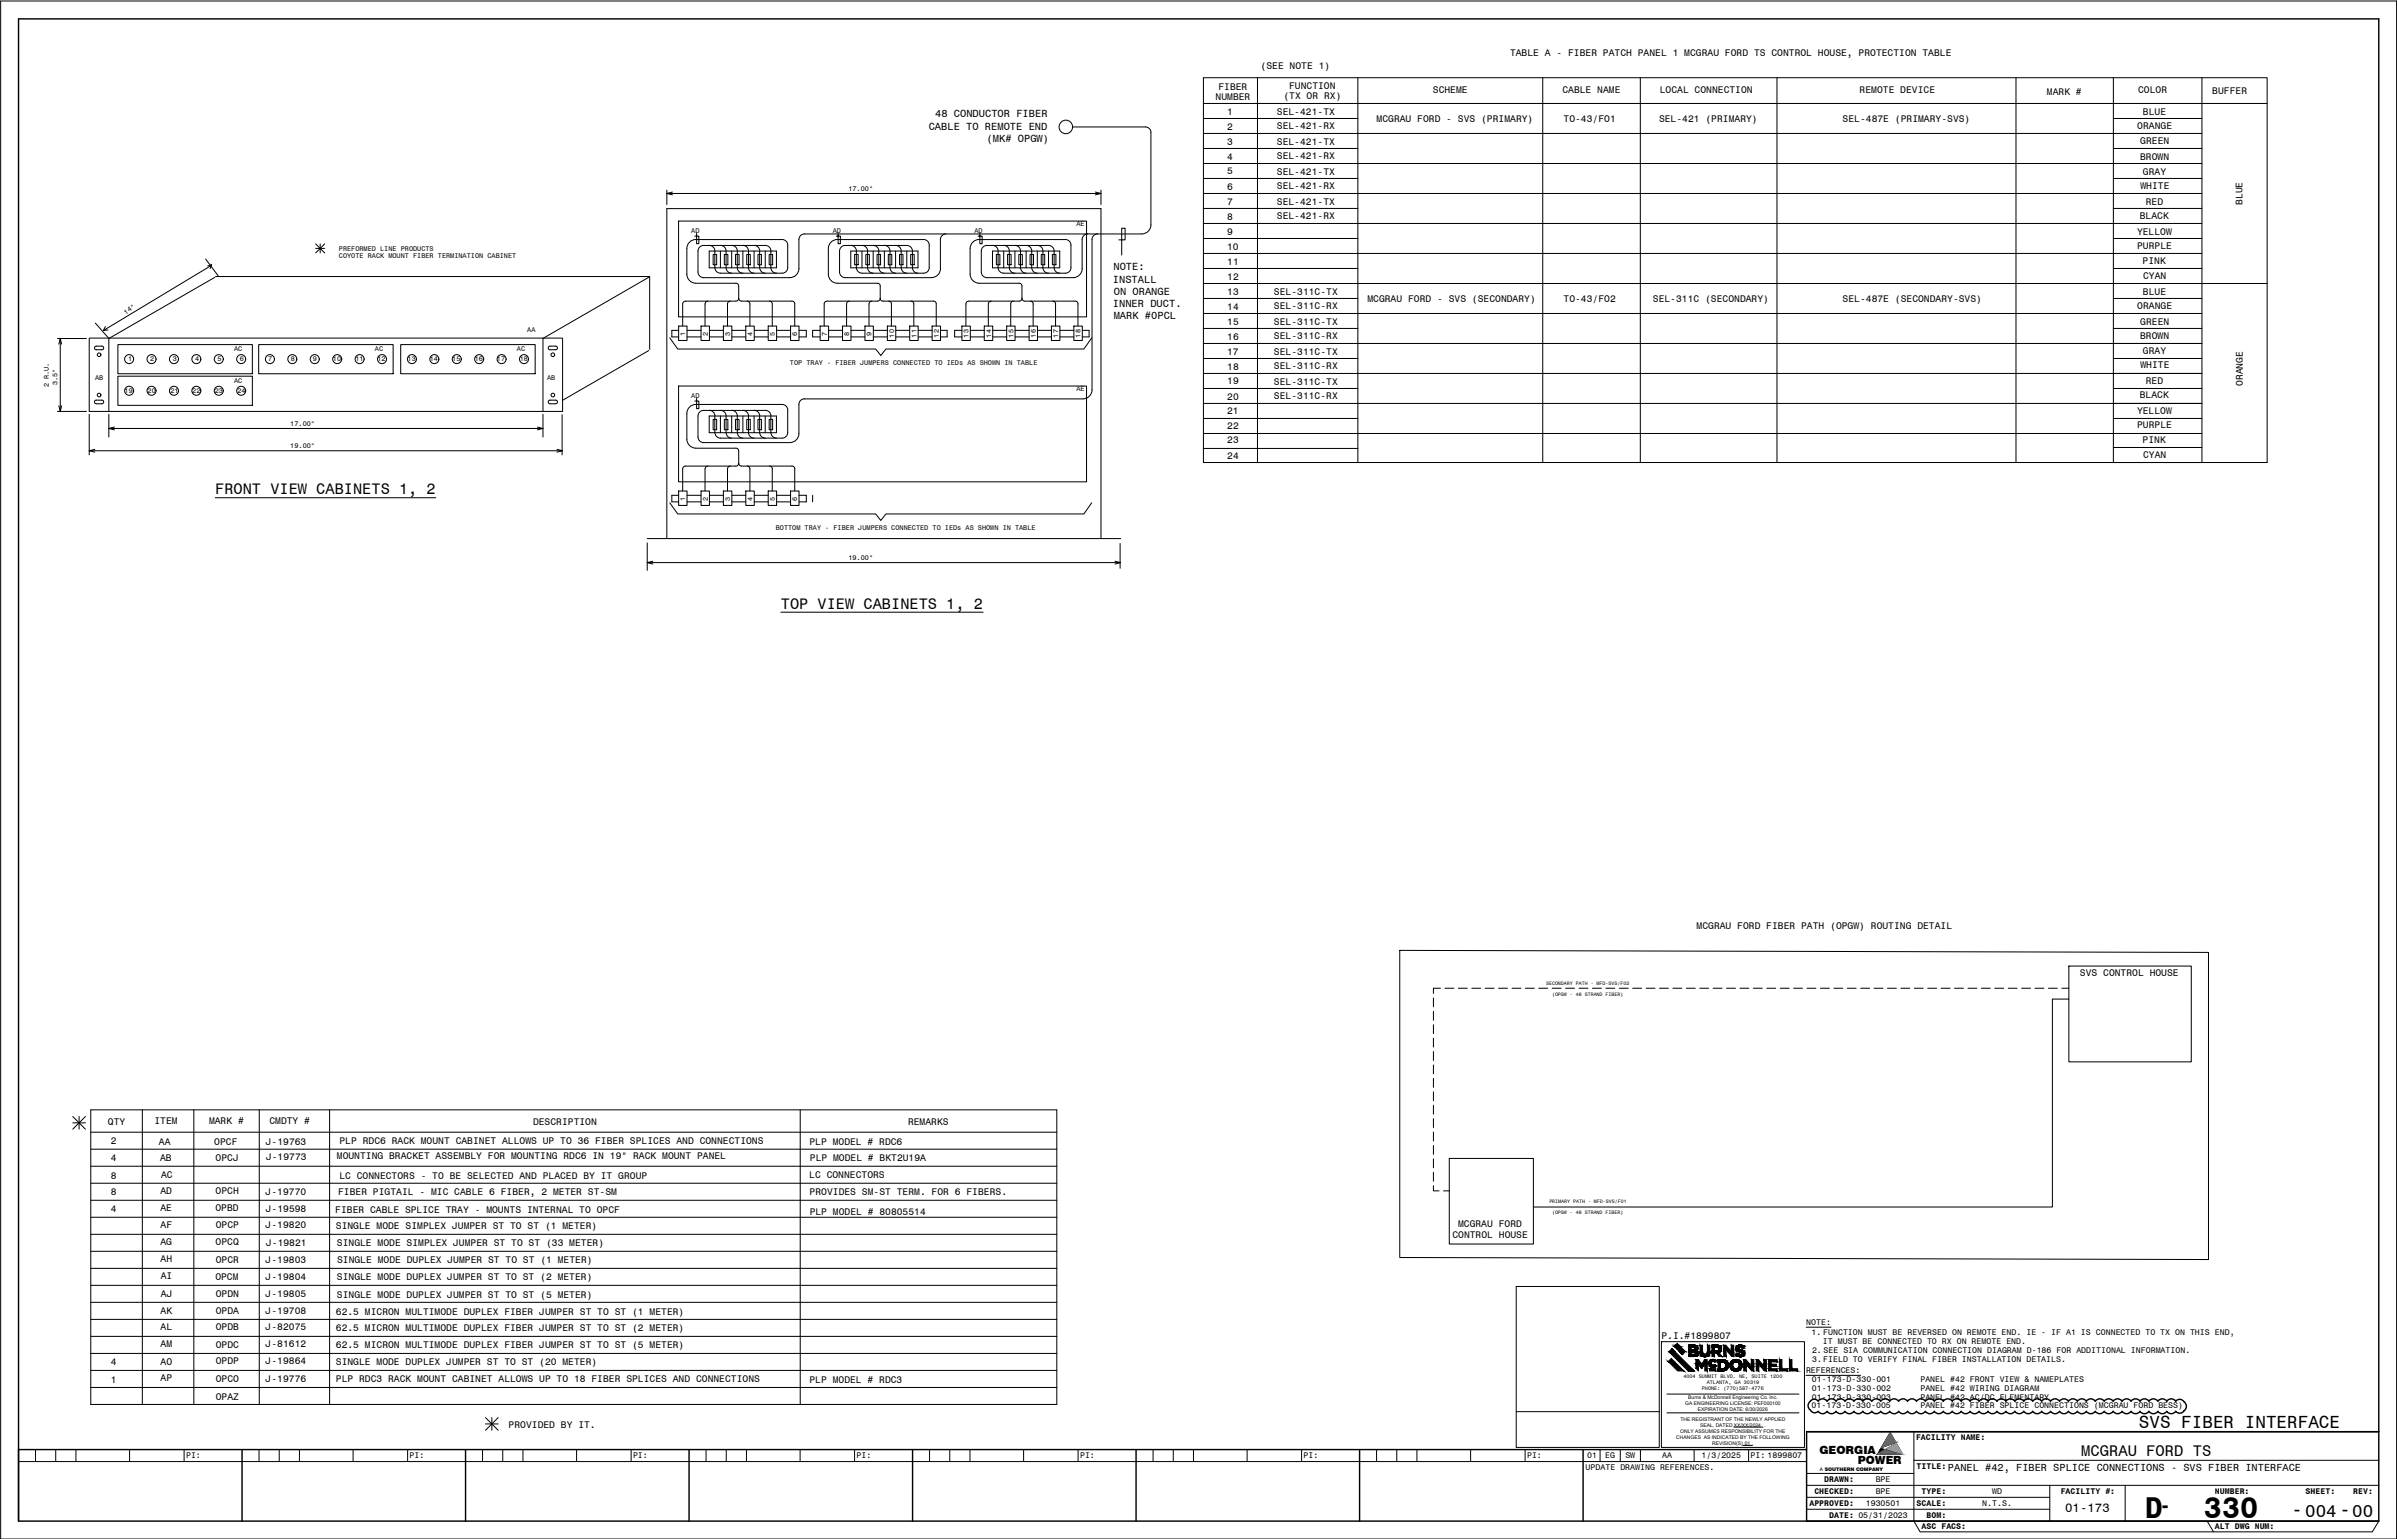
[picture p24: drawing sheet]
<svg xmlns="http://www.w3.org/2000/svg" width="851mm" height="546mm" viewBox="0 0 851 546" stroke-linecap="round" stroke-linejoin="round" font-family="sans-serif">
<defs><g id="words">
<g font-size="10.7">
<text x="761.7" y="538.9">D</text>
<text x="782.7" y="538.9">330</text>
</g>
<g font-size="7">
<text x="813.7" y="538.5">-</text>
<text x="830.7" y="538.5">-</text>
</g>
<text font-size="6.8" x="766.9" y="537">-</text>
<g font-size="6.2">
<text x="759.6" y="507">SVS FIBER INTERFACE</text>
<text x="818.6" y="538.7">004</text>
<text x="835.4" y="538.7">00</text>
</g>
<text font-size="5.5" x="739.1" y="517.1">MCGRAU FORD TS</text>
<g font-size="5.4">
<text x="76.4" y="175.5">FRONT VIEW CABINETS 1, 2</text>
<text x="277.3" y="216.1">TOP VIEW CABINETS 1, 2</text>
</g>
<text font-size="4.4" x="733.4" y="536.7">01-173</text>
<g font-size="4">
<text x="646.1" y="516.3">GEORGIA</text>
<text x="659.8" y="519.8">POWER</text>
</g>
<g font-size="3.7">
<text x="332.1" y="41.7">48 CONDUCTOR FIBER</text>
<text x="329.8" y="46">CABLE TO REMOTE END</text>
<text x="350.4" y="50.4">(MK# OPGW)</text>
<text x="395.2" y="100.4">INSTALL</text>
<text x="395.4" y="96">NOTE:</text>
<text x="395.5" y="104.7">ON ORANGE</text>
<text x="395.2" y="109">INNER DUCT.</text>
<text x="395.5" y="113.4">MARK #0PCL</text>
<text x="691.8" y="522.2">PANEL #42, FIBER SPLICE CONNECTIONS - SVS FIBER INTERFACE</text>
</g>
<g font-size="3.4">
<text x="536.3" y="20">TABLE A - FIBER PATCH PANEL 1 MCGRAU FORD TS CONTROL HOUSE, PROTECTION TABLE</text>
<text x="447.7" y="24.6">(SEE NOTE 1)</text>
<text x="431.7" y="35.4">NUMBER</text>
<text x="432.7" y="31.9">FIBER</text>
<text x="455.8" y="35.2">(TX OR RX)</text>
<text x="457.8" y="31.6">FUNCTION</text>
<text x="508.9" y="33.1">SCHEME</text>
<text x="554.9" y="33.1">CABLE NAME</text>
<text x="589.4" y="33.1">LOCAL CONNECTION</text>
<text x="660.4" y="33.1">REMOTE DEVICE</text>
<text x="726.9" y="33.8">MARK #</text>
<text x="759.3" y="33.1">COLOR</text>
<text x="785.7" y="33.2">BUFFER</text>
<text x="435.8" y="40.8">1</text>
<text x="453.5" y="40.9">SEL-421-TX</text>
<text x="761" y="40.8">BLUE</text>
<text x="435.8" y="46.1">2</text>
<text x="453.5" y="45.9">SEL-421-RX</text>
<text x="488.9" y="43.3">MCGRAU FORD - SVS (PRIMARY)</text>
<text x="555.3" y="43.3">TO-43/FO1</text>
<text x="589.2" y="43.3">SEL-421 (PRIMARY)</text>
<text x="654.4" y="43.3">SEL-487E (PRIMARY-SVS)</text>
<text x="759" y="45.9">ORANGE</text>
<text x="435.8" y="51.4">3</text>
<text x="453.5" y="51.6">SEL-421-TX</text>
<text x="760.1" y="51.2">GREEN</text>
<text x="435.8" y="56.7">4</text>
<text x="453.5" y="56.6">SEL-421-RX</text>
<text x="760" y="56.8">BROWN</text>
<text x="435.8" y="61.9">5</text>
<text x="453.5" y="62.2">SEL-421-TX</text>
<text x="761" y="62">GRAY</text>
<text x="435.8" y="67.6">6</text>
<text x="453.5" y="67.2">SEL-421-RX</text>
<text x="760.1" y="67.2">WHITE</text>
<text x="435.8" y="72.8">7</text>
<text x="453.5" y="72.9">SEL-421-TX</text>
<text x="453.5" y="77.9">SEL-421-RX</text>
<text x="759.9" y="77.8">BLACK</text>
<text x="762" y="72.7">RED</text>
<text x="796.4" y="72.8" transform="rotate(-90 796.4 72.8)">BLUE</text>
<text x="435.8" y="83.5">9</text>
<text x="435.8" y="78.2">8</text>
<text x="758.9" y="83.3">YELLOW</text>
<text x="435.8" y="88.8">10</text>
<text x="759" y="88.5">PURPLE</text>
<text x="435.8" y="94">11</text>
<text x="760.9" y="93.8">PINK</text>
<text x="435.8" y="99.2">12</text>
<text x="761.1" y="99.2">CYAN</text>
<text x="435.8" y="104.6">13</text>
<text x="452.4" y="104.8">SEL-311C-TX</text>
<text x="485.6" y="107.2">MCGRAU FORD - SVS (SECONDARY)</text>
<text x="555.3" y="107.3">TO-43/FO2</text>
<text x="587" y="107.3">SEL-311C (SECONDARY)</text>
<text x="654.4" y="107.3">SEL-487E (SECONDARY-SVS)</text>
<text x="761" y="104.7">BLUE</text>
<text x="435.8" y="110">14</text>
<text x="452.4" y="109.8">SEL-311C-RX</text>
<text x="759" y="109.8">ORANGE</text>
<text x="435.8" y="115.3">15</text>
<text x="452.4" y="115.5">SEL-311C-TX</text>
<text x="760.1" y="115.4">GREEN</text>
<text x="435.8" y="120.7">16</text>
<text x="452.4" y="120.5">SEL-311C-RX</text>
<text x="760" y="120.5">BROWN</text>
<text x="761" y="125.5">GRAY</text>
<text x="435.8" y="126.1">17</text>
<text x="435.8" y="131.3">18</text>
<text x="452.4" y="126.1">SEL-311C-TX</text>
<text x="452.4" y="131.1">SEL-311C-RX</text>
<text x="760.1" y="130.8">WHITE</text>
<text x="435.8" y="136.5">19</text>
<text x="452.4" y="136.8">SEL-311C-TX</text>
<text x="762" y="136.2">RED</text>
<text x="796.5" y="137.1" transform="rotate(-90 796.5 137.1)">ORANGE</text>
<text x="435.8" y="141.9">20</text>
<text x="452.4" y="141.8">SEL-311C-RX</text>
<text x="759.9" y="141.4">BLACK</text>
<text x="435.8" y="147.1">21</text>
<text x="758.9" y="146.8">YELLOW</text>
<text x="435.8" y="152.3">22</text>
<text x="759" y="152.1">PURPLE</text>
<text x="435.8" y="157.5">23</text>
<text x="760.9" y="157.4">PINK</text>
<text x="435.8" y="162.9">24</text>
<text x="761.1" y="162.7">CYAN</text>
<text x="602.5" y="329.9">MCGRAU FORD FIBER PATH (OPGW) ROUTING DETAIL</text>
<text x="738.7" y="346.7">SVS CONTROL HOUSE</text>
<text x="38.3" y="399.5">QTY</text>
<text x="54.8" y="399.3">ITEM</text>
<text x="74.2" y="399.2">MARK #</text>
<text x="95.7" y="399.2">CMDTY #</text>
<text x="189.3" y="399.5">DESCRIPTION</text>
<text x="322.5" y="399.4">REMARKS</text>
<text x="39.4" y="406.4">2</text>
<text x="56.4" y="406.6">AA</text>
<text x="76.1" y="406.6">OPCF</text>
<text x="94.4" y="406.6">J-19763</text>
<text x="120.6" y="406.3">PLP RDC6 RACK MOUNT CABINET ALLOWS UP TO 36 FIBER SPLICES AND CONNECTIONS</text>
<text x="287.5" y="406.4">PLP MODEL # RDC6</text>
<text x="39.4" y="412.1">4</text>
<text x="56.9" y="412.2">AB</text>
<text x="76.6" y="412.2">OPCJ</text>
<text x="94.5" y="412">J-19773</text>
<text x="119.6" y="411.7">MOUNTING BRACKET ASSEMBLY FOR MOUNTING RDC6 IN 19&quot; RACK MOUNT PANEL</text>
<text x="287.6" y="412.2">PLP MODEL # BKT2U19A</text>
<text x="39.4" y="418.6">8</text>
<text x="57.2" y="418.2">AC</text>
<text x="120.5" y="418.5">LC CONNECTORS - TO BE SELECTED AND PLACED BY IT GROUP</text>
<text x="287.4" y="418.3">LC CONNECTORS</text>
<text x="39.4" y="424.3">8</text>
<text x="57" y="424.1">AD</text>
<text x="76.6" y="424.1">OPCH</text>
<text x="94.3" y="424.2">J-19770</text>
<text x="120.1" y="424.5">FIBER PIGTAIL - MIC CABLE 6 FIBER, 2 METER ST-SM</text>
<text x="287.5" y="424.3">PROVIDES SM-ST TERM. FOR 6 FIBERS.</text>
<text x="39.4" y="430.4">4</text>
<text x="57" y="430.1">AE</text>
<text x="76.5" y="430.1">OPBD</text>
<text x="94.4" y="430.3">J-19598</text>
<text x="119.1" y="430.5">FIBER CABLE SPLICE TRAY - MOUNTS INTERNAL TO OPCF</text>
<text x="287.5" y="431.3">PLP MODEL # 80805514</text>
<text x="57" y="435.9">AF</text>
<text x="76.6" y="436.1">OPCP</text>
<text x="94.3" y="436">J-19820</text>
<text x="119.3" y="436.3">SINGLE MODE SIMPLEX JUMPER ST TO ST (1 METER)</text>
<text x="517.8" y="435.6">MCGRAU FORD</text>
<text x="57" y="442">AG</text>
<text x="76.6" y="442.2">OPCQ</text>
<text x="94.5" y="442.3">J-19821</text>
<text x="119.7" y="442.3">SINGLE MODE SIMPLEX JUMPER ST TO ST (33 METER)</text>
<text x="515.8" y="439.6">CONTROL HOUSE</text>
<text x="57" y="448.2">AH</text>
<text x="76.6" y="448.4">OPCR</text>
<text x="94.3" y="448.3">J-19803</text>
<text x="119.7" y="448.6">SINGLE MODE DUPLEX JUMPER ST TO ST (1 METER)</text>
<text x="57.1" y="454.2">AI</text>
<text x="76.5" y="454.4">OPCM</text>
<text x="94.3" y="454.5">J-19804</text>
<text x="119.7" y="454.6">SINGLE MODE DUPLEX JUMPER ST TO ST (2 METER)</text>
<text x="57.1" y="460.4">AJ</text>
<text x="76.6" y="460.6">OPDN</text>
<text x="94.3" y="460.5">J-19805</text>
<text x="119.7" y="460.7">SINGLE MODE DUPLEX JUMPER ST TO ST (5 METER)</text>
<text x="57" y="466.5">AK</text>
<text x="76.6" y="466.7">OPDA</text>
<text x="94.3" y="466.5">J-19708</text>
<text x="119.3" y="466.8">62.5 MICRON MULTIMODE DUPLEX FIBER JUMPER ST TO ST (1 METER)</text>
<text x="57" y="472.1">AL</text>
<text x="76.6" y="472.3">OPDB</text>
<text x="94.3" y="472.2">J-82075</text>
<text x="119.3" y="472.5">62.5 MICRON MULTIMODE DUPLEX FIBER JUMPER ST TO ST (2 METER)</text>
<text x="57" y="478.3">AM</text>
<text x="76.6" y="478.6">OPDC</text>
<text x="94.3" y="478.4">J-81612</text>
<text x="119.3" y="478.7">62.5 MICRON MULTIMODE DUPLEX FIBER JUMPER ST TO ST (5 METER)</text>
<text x="590" y="475.6">P.I.#1899807</text>
<text x="39.4" y="484.6">4</text>
<text x="57" y="484.5">AO</text>
<text x="76.6" y="484.4">OPDP</text>
<text x="94.3" y="484.3">J-19864</text>
<text x="119.3" y="484.6">SINGLE MODE DUPLEX JUMPER ST TO ST (20 METER)</text>
<text x="39.4" y="491">1</text>
<text x="57" y="490.5">AP</text>
<text x="76.6" y="490.7">OPCO</text>
<text x="94.3" y="490.7">J-19776</text>
<text x="119.3" y="490.8">PLP RDC3 RACK MOUNT CABINET ALLOWS UP TO 18 FIBER SPLICES AND CONNECTIONS</text>
<text x="287.5" y="491">PLP MODEL # RDC3</text>
<text x="76.6" y="496.9">OPAZ</text>
<text x="180.6" y="507.1">PROVIDED BY IT.</text>
</g>
<g font-size="2.9">
<text x="641.4" y="470.6">NOTE:</text>
<text x="643.3" y="473.9">1. FUNCTION MUST BE REVERSED ON REMOTE END. IE - IF A1 IS CONNECTED TO TX ON THIS END,</text>
<text x="647.4" y="477.2">IT MUST BE CONNECTED TO RX ON REMOTE END.</text>
<text x="643.5" y="480.5">2. SEE SIA COMMUNICATION CONNECTION DIAGRAM D-186 FOR ADDITIONAL INFORMATION.</text>
<text x="643.5" y="483.8">3.FIELD TO VERIFY FINAL FIBER INSTALLATION DETAILS.</text>
<text x="641.4" y="487.7">REFERENCES:</text>
<text x="643.5" y="490.8">01-173-D-330-001</text>
<text x="682" y="490.8">PANEL #42 FRONT VIEW &amp; NAMEPLATES</text>
<text x="643.5" y="493.9">01-173-D-330-002</text>
<text x="643.5" y="496.9">01-173-D-330-003</text>
<text x="682" y="493.9">PANEL #42 WIRING DIAGRAM</text>
<text x="682" y="496.9">PANEL #42 AC/DC ELEMENTARY</text>
<text x="643.4" y="500.1">01-173-D-330-005</text>
<text x="682" y="500.1">PANEL #42 FIBER SPLICE CONNECTIONS (MCGRAU FORD BESS)</text>
<text x="680.4" y="511.4">FACILITY NAME:</text>
<text x="66.1" y="517.9">PI:</text>
<text x="145.4" y="517.9">PI:</text>
<text x="224.8" y="517.9">PI:</text>
<text x="304.2" y="517.9">PI:</text>
<text x="383.6" y="517.9">PI:</text>
<text x="462.9" y="517.9">PI:</text>
<text x="542.3" y="517.9">PI:</text>
<text x="563.1" y="521.9">UPDATE DRAWING REFERENCES.</text>
<text x="563.6" y="517.9">01</text>
<text x="570.1" y="517.9">EG</text>
<text x="577.2" y="517.9">SW</text>
<text x="590.3" y="517.9">AA</text>
<text x="604.3" y="517.9">1/3/2025</text>
<text x="621.7" y="517.9">PI: 1899807</text>
<text x="680.6" y="521.6">TITLE:</text>
<text x="647.9" y="526.3">DRAWN:</text>
<text x="666.1" y="526.3">BPE</text>
<text x="644.3" y="530.6">CHECKED:</text>
<text x="666.1" y="530.6">BPE</text>
<text x="682.4" y="530.6">TYPE:</text>
<text x="707.5" y="530.6">WD</text>
<text x="731.8" y="530.6">FACILITY #:</text>
<text x="786.6" y="530.5">NUMBER:</text>
<text x="818.8" y="530.6">SHEET:</text>
<text x="835.7" y="530.6">REV:</text>
<text x="642.6" y="534.8">APPROVED:</text>
<text x="649.6" y="539">DATE: 05/31/2023</text>
<text x="662.6" y="534.8">1930501</text>
<text x="680.6" y="534.8">SCALE:</text>
<text x="684.1" y="539">BOM:</text>
<text x="704" y="534.8">N.T.S.</text>
<text x="682.4" y="543">ASC FACS:</text>
<text x="786.6" y="543">ALT DWG NUM:</text>
</g>
<g font-size="2.4">
<text x="301.3" y="67.7">17.00&quot;</text>
<text x="245.5" y="82.7">AD</text>
<text x="295.7" y="82.7">AD</text>
<text x="346.1" y="82.7">AD</text>
<text x="382.3" y="80.2">AE</text>
<text x="120.4" y="89.1">PREFORMED LINE PRODUCTS</text>
<text x="120.4" y="91.7">COYOTE RACK MOUNT FIBER TERMINATION CABINET</text>
<text x="44.7" y="111.8" transform="rotate(-35 44.7 111.8)">14&quot;</text>
<text x="187.2" y="117.9">AA</text>
<text x="243.4" y="119.2" transform="rotate(-90 243.4 119.2)">1</text>
<text x="251.3" y="119.2" transform="rotate(-90 251.3 119.2)">2</text>
<text x="259.3" y="119.2" transform="rotate(-90 259.3 119.2)">3</text>
<text x="267.2" y="119.2" transform="rotate(-90 267.2 119.2)">4</text>
<text x="275.2" y="119.2" transform="rotate(-90 275.2 119.2)">5</text>
<text x="283.1" y="119.2" transform="rotate(-90 283.1 119.2)">6</text>
<text x="293.6" y="119.2" transform="rotate(-90 293.6 119.2)">7</text>
<text x="301.6" y="119.2" transform="rotate(-90 301.6 119.2)">8</text>
<text x="309.5" y="119.2" transform="rotate(-90 309.5 119.2)">9</text>
<text x="317.5" y="119.9" transform="rotate(-90 317.5 119.9)">10</text>
<text x="325.5" y="119.9" transform="rotate(-90 325.5 119.9)">11</text>
<text x="333.4" y="119.9" transform="rotate(-90 333.4 119.9)">12</text>
<text x="344" y="119.9" transform="rotate(-90 344 119.9)">13</text>
<text x="351.9" y="119.9" transform="rotate(-90 351.9 119.9)">14</text>
<text x="359.9" y="119.9" transform="rotate(-90 359.9 119.9)">15</text>
<text x="367.8" y="119.9" transform="rotate(-90 367.8 119.9)">16</text>
<text x="375.8" y="119.9" transform="rotate(-90 375.8 119.9)">17</text>
<text x="383.7" y="119.9" transform="rotate(-90 383.7 119.9)">18</text>
<text x="83.1" y="124.8">AC</text>
<text x="133.2" y="124.8">AC</text>
<text x="183.6" y="124.8">AC</text>
<text x="45.5" y="128.2">1</text>
<text x="53.3" y="128.2">2</text>
<text x="61.3" y="128.1">3</text>
<text x="69.3" y="128.1">4</text>
<text x="77.3" y="128.1">5</text>
<text x="85.2" y="128.1">6</text>
<text x="95.3" y="128.1">7</text>
<text x="103.2" y="128.1">8</text>
<text x="111" y="128.1">9</text>
<text x="118.2" y="128.1">10</text>
<text x="126.2" y="128.1">11</text>
<text x="134" y="128.1">12</text>
<text x="144.8" y="128.1">13</text>
<text x="152.7" y="128.1">14</text>
<text x="160.6" y="128.1">15</text>
<text x="168.6" y="128.1">16</text>
<text x="176.5" y="128.1">17</text>
<text x="184.6" y="128.1">18</text>
<text x="280.5" y="129.5">TOP TRAY - FIBER JUMPERS CONNECTED TO IEDs AS SHOWN IN TABLE</text>
<text x="17.3" y="137.5" transform="rotate(-90 17.3 137.5)">2 R.U.</text>
<text x="20.4" y="136.7" transform="rotate(-90 20.4 136.7)">3.5&quot;</text>
<text x="33.8" y="134.8">AB</text>
<text x="83.1" y="136">AC</text>
<text x="194.3" y="134.8">AB</text>
<text x="44.3" y="139.7">19</text>
<text x="52.4" y="139.5">20</text>
<text x="60.5" y="139.6">21</text>
<text x="68.3" y="139.5">22</text>
<text x="76.3" y="139.6">23</text>
<text x="84.3" y="139.6">24</text>
<text x="245.5" y="141.3">AD</text>
<text x="382.3" y="138.8">AE</text>
<text x="103.1" y="151.1">17.00&quot;</text>
<text x="103.1" y="159.1">19.00&quot;</text>
<text x="243.4" y="177.7" transform="rotate(-90 243.4 177.7)">1</text>
<text x="251.3" y="177.7" transform="rotate(-90 251.3 177.7)">2</text>
<text x="259.3" y="177.7" transform="rotate(-90 259.3 177.7)">3</text>
<text x="267.2" y="177.7" transform="rotate(-90 267.2 177.7)">4</text>
<text x="275.2" y="177.7" transform="rotate(-90 275.2 177.7)">5</text>
<text x="283.1" y="177.7" transform="rotate(-90 283.1 177.7)">6</text>
<text x="275.5" y="188.1">BOTTOM TRAY - FIBER JUMPERS CONNECTED TO IEDs AS SHOWN IN TABLE</text>
<text x="301.3" y="198.8">19.00&quot;</text>
</g>
<g font-size="1.8">
<text x="549.1" y="349.6">SECONDARY PATH - MFD-SVS/F02</text>
<text x="551.2" y="353.5">(OPGW - 48 STRAND FIBER)</text>
<text x="550.2" y="427.1">PRIMARY PATH - MFD-SVS/F01</text>
<text x="551.2" y="431.2">(OPGW - 48 STRAND FIBER)</text>
<text x="597.8" y="489.3">4004 SUMMIT BLVD. NE, SUITE 1200</text>
<text x="606.1" y="491.5">ATLANTA, GA 30319</text>
<text x="599.5" y="496.8">Burns &amp; McDonnell Engineering Co. Inc.</text>
<text x="604.4" y="493.6">PHONE: (770)587-4776</text>
<text x="598.4" y="499">GA ENGINEERING LICENSE: PEF000100</text>
<text x="603" y="501.1">EXPIRATION DATE: 6/30/2026</text>
<text x="596.7" y="508.7">ONLY ASSUMES RESPONSIBILITY FOR THE</text>
<text x="596.8" y="504.4">THE REGISTRANT OF THE NEWLY APPLIED</text>
<text x="603.8" y="506.6">SEAL, DATED XX/XX/2024</text>
<text x="595.3" y="510.9">CHANGES AS INDICATED BY THE FOLLOWING</text>
<text x="608" y="513">REVISION(S) 01 .</text>
</g>
<text font-size="1.7" x="646.3" y="522.2">A SOUTHERN COMPANY</text>
</g></defs>
<!-- layer: Ctrl_As_Built -->
<g fill="none" stroke="#000" stroke-width=".36">
<path d="M427.4 27.6h377.7v136.6h-377.7zM427.4 36.7h377.7M446.6 27.6v136.6M482.2 27.6v136.6M547.9 27.6v136.6M582.5 27.6v136.6M631.1 27.6v136.6M715.9 27.6v136.6M750.5 27.6v136.6M782 27.6v136.6M380.9 45.1h25.8M406.7 45.1l1.1 .2a1.92 1.92 0 0 1 .9 1.8v32.8a3.2 3.2 0 0 1-3.2 3.2"/>
<path d="M427.4 58.1h354.6M427.4 52.7h54.8M427.4 47.4h354.6M427.4 42.1h54.8M750.5 52.7h31.5M750.5 42.1h31.5M236.8 67.5v5.1M236.8 68.7h154.2M238.8 68.2l-2 .5 2 .5M241 78.5h144.9v34h-144.9zM389 68.2l2 .5-2 .5M391 67.5v5.1"/>
<path d="M427.4 68.7h354.6M427.4 74h54.8M427.4 79.3h354.6M427.4 63.4h54.8M750.5 74h31.5M750.5 63.4h31.5M73 92l4.6 6.1M73.8 94.4l1.4-.4-.6 1.3M74.8 94.4l-38.1 22.9M76.3 98.5l-37.6 21.7v25.9M76.5 98.2h154.2v25.9M112.1 86.6l3.2 3.2"/>
<path d="M112.1 88.2h3.2M113.7 86.6v3.2M115.3 86.6l-3.2 3.2M230.4 98.5l-37.6 21.7M247.4 82.8v3.7h.8v-2.7h-1.5M249.9 87.2h21.9M249.9 87.1l-1 .3a2 2 0 0 0-1 1.7l.1 8 .9 1.2 1 .3M251.9 89.1h23.8v6h-23.8zM251.9 87.1l1.4 .6 .6 1.4M253.3 90.4h1.2v3.6h-1.2zM253.9 89.1v6.4l.6 .9 .8 .5 22.4 .1M255.8 89.1v6"/>
<path d="M255.9 87.1l1.4 .6 .6 1.4M257.2 90.4h1.3v3.6h-1.3zM257.9 89.1v6.4l.9 1.2 1.1 .3M259.8 89.1v6M259.9 87.1l1 .3 .9 1.2 .1 6.9 .9 1.2 1 .3M261.2 90.4h1.3v3.6h-1.3zM263.8 89.1v6M263.8 87.1l1 .3 1 1.2 .1 6.9 .9 1.2 1 .3M265.2 90.4h1.2v3.6h-1.2zM267.8 89.1v6M267.8 87.1l1 .3 .9 1.2 .2 6.9 .9 1.2 1 .3M269.2 90.4h1.2v3.6h-1.2z"/>
<path d="M271.8 89.1v6M271.8 87.1l1.4 .6 .6 1.4M273.2 90.4h1.2v3.6h-1.2zM273.7 89.1v5.9M273.8 95l.6 1.4 1.4 .6M277.7 85.1l-30.6-.1a3.2 3.2 0 0 0-3.2 3.2v9.2a3.2 3.2 0 0 0 3.2 3.2h14.2M277.8 85l1 .3 .9 1.2v8.5a1.96 1.96 0 0 1-1.9 2M283.7 95.4a3.2 3.2 0 0 1-3.2 3.2h-30.6M285.7 83.1h119.8M285.7 83.1l-1 .2-.9 1.2-.1 10.9M297.6 82.8v3.7h.8v-2.7h-1.4M300.1 87.2h21.9"/>
<path d="M300.2 87.1l-1.1 .3a2 2 0 0 0-.9 1.7v8l.5 .9 .9 .5 31.2 .1a3.2 3.2 0 0 0 3.2-3.2M302.1 89.1h23.9v6h-23.9zM302.1 87.1l1.5 .6 .5 1.4M303.5 90.4h1.3v3.6h-1.3zM304.1 89.1l.1 6.4 .5 .9 .9 .5 22.4 .1 1-.3a1.92 1.92 0 0 0 1-1.7v-8l-.3-1a1.92 1.92 0 0 0-1.7-.9l-30.6-.1a3.2 3.2 0 0 0-3.2 3.2v9.2a3.2 3.2 0 0 0 3.1 3.2h14.3a1.01 1.01 0 0 1 1 1v4.3M306.1 89.1v6M306.1 87.1l1.4 .6 .6 1.4M307.5 90.4h1.2v3.6h-1.2zM308.1 89.1l.1 6.4 .9 1.2 1 .3M310.1 89.1v6M310.1 87.1l1 .3 .9 1.2 .2 6.9 .9 1.2 1 .3M311.5 90.4h1.2v3.6h-1.2z"/>
<path d="M314.1 89.1v6M314.1 87.1l1 .3 .9 1.2 .1 6.9 1 1.2 1 .3M315.5 90.4h1.2v3.6h-1.2zM318.1 89.1v6M318.1 87.1l1 .3 .9 1.2 .1 6.9 .9 1.2 1 .3M319.4 90.4h1.3v3.6h-1.3zM322 89.1v6M322 87.1l1 .3 1 1.2 .1 6.9 .9 1.2 1 .3M323.4 90.4h1.3v3.6h-1.3zM336 83.1l-1 .2-1 1.2v10.9M344.5 88.2v9.2M344.5 97.4a3.2 3.2 0 0 0 3.2 3.2h14.2a1.01 1.01 0 0 1 1 1v4.3"/>
<path d="M344.5 88.2a3.2 3.2 0 0 1 3.2-3.2l30.6 .1a1.96 1.96 0 0 1 2 1.9v8a1.96 1.96 0 0 1-2 2l-22.4-.1-.9-.5-.5-.9v-6.4M348 82.8v3.7h.8v-2.7h-1.5M350.5 87.2h21.9M350.5 87.1l-1 .3a2 2 0 0 0-1 1.7l.1 8 .5 .9 .9 .5 31.1 .1a3.2 3.2 0 0 0 3.2-3.2M352.5 89.1h23.8v6h-23.8zM352.5 87.1l1.4 .6 .6 1.4M353.8 90.4h1.3v3.6h-1.3zM356.4 89.1v6M356.5 87.1l1 .3 .9 1.2 .1 6.9 .9 1.2 1 .3M357.8 90.4h1.3v3.6h-1.3zM360.4 89.1v6M360.4 87.1l1 .3 1 1.2 .1 6.9 .9 1.2 1 .3"/>
<path d="M361.8 90.4h1.3v3.6h-1.3zM364.4 89.1v6M364.4 87.1l1 .3 .9 1.2 .2 6.9 .9 1.2 1 .3M365.8 90.4h1.2v3.6h-1.2zM368.4 89.1v6M368.4 87.1l1 .3 .9 1.2 .1 6.9 1 1.2 1 .3M369.8 90.4h1.2v3.6h-1.2zM372.4 89.1v6M372.4 87.1l1.4 .6 .6 1.4M373.7 90.4h1.3v3.6h-1.3zM374.4 89.1v6.4l.9 1.2 1.1 .3M386.3 83.1l-1 .2-.9 1.2-.1 10.9"/>
<path d="M389.8 83.1l-1.4 .5-.6 1.5v53.3a3.2 3.2 0 0 1-3.2 3.2h-99M397.3 85.2h2.3v-4.2h-1.2v9.6M427.4 95.3h54.8M427.4 90h354.6M427.4 84.7h54.8M750.5 95.3h31.5M750.5 84.7h31.5M33.9 114.7l4.6 5.3M37.4 115.9l-.7 1.5 1.6-.2M237.9 120l2.8 3.9h70.3l1.8 2.3 1.8-2.3h70.3l2.8-3.9M241 115.8h3v5.1h-3zM241 117.3h-2.4v2.3h2.4"/>
<path d="M244 117.3h5M244 119.6h5M249 115.8h2.9v5.1h-2.9zM251.4 106.9a1.01 1.01 0 0 0-1 1v7.9M251.9 117.3h5M251.9 119.6h5M256.9 115.8h3v5.1h-3zM259.4 106.9a1.01 1.01 0 0 0-1 1v7.9M259.9 117.3h5M259.9 119.6h5M261.3 106.9h-17.9a1.01 1.01 0 0 0-1 1v7.9M261.3 100.6a1.01 1.01 0 0 1 1 1v4.3"/>
<path d="M262.3 105.9a1.01 1.01 0 0 0 1 1h17.9a.97 .97 0 0 1 1.1 1M262.3 105.9a1.01 1.01 0 0 1-1 1M264.9 115.8h3v5.1h-3zM265.3 106.9a1.01 1.01 0 0 1 1 1v7.9M267.9 117.3h4.9M267.9 119.6h4.9M272.8 115.8h3v5.1h-3zM273.3 106.9a1.01 1.01 0 0 1 1 1v7.9M275.8 117.3h5M275.8 119.6h5M280.8 115.8h3v5.1h-3zM282.2 107.9v7.9"/>
<path d="M283.8 117.3h2.5v2.3h-2.5M291.3 115.8h3v5.1h-3zM291.3 117.3h-2.7v2.3h2.7M294.3 117.3h4.9M294.3 119.6h4.9M299.2 115.8h3v5.1h-3zM301.7 106.9a1.01 1.01 0 0 0-1 1v7.9M302.2 117.3h5M302.2 119.6h5M307.2 115.8h3v5.1h-3zM309.6 106.9a1.01 1.01 0 0 0-1 1v7.9M310.2 117.3h4.9"/>
<path d="M310.2 119.6h4.9M312.6 105.9a1.01 1.01 0 0 0 1 1h17.9a.97 .97 0 0 1 1 1M312.6 105.9a1.01 1.01 0 0 1-1 1h-17.9a1.01 1.01 0 0 0-1 1v7.9M315.1 115.8h3v5.1h-3zM315.6 106.9a1.01 1.01 0 0 1 1 1v7.9M318.1 117.3h5M318.1 119.6h5M323.1 115.8h3v5.1h-3zM323.5 106.9a1.01 1.01 0 0 1 1 1M324.5 107.9v7.9M326.1 117.3h4.9M326.1 119.6h4.9"/>
<path d="M331 115.8h3v5.1h-3zM332.5 107.9v7.9M334 117.3h2.4v2.3h-2.4M341.6 115.8h3v5.1h-3zM341.6 117.3h-2.6v2.3h2.6M344.6 117.3h4.9M344.6 119.6h4.9M349.5 115.8h3.1v5.1h-3.1zM352 106.9a1.01 1.01 0 0 0-1 1v7.9M352.6 117.3h4.9M352.6 119.6h4.9M357.5 115.8h3v5.1h-3z"/>
<path d="M359.9 106.9a1.01 1.01 0 0 0-1 1v7.9M360.5 117.3h5M360.5 119.6h5M362.9 105.9a1.01 1.01 0 0 0 1 1h17.9a.97 .97 0 0 1 1 1M362.9 105.9a1.01 1.01 0 0 1-1 1h-17.9a1.01 1.01 0 0 0-1 1v7.9M365.5 115.8h2.9v5.1h-2.9zM365.9 106.9a1.01 1.01 0 0 1 1 1v7.9M368.4 117.3h5M368.4 119.6h5M373.4 115.8h3v5.1h-3zM373.9 106.9a1.01 1.01 0 0 1 1 1v7.9M376.4 117.3h5"/>
<path d="M376.4 119.6h5M381.4 115.8h3v5.1h-3zM382.8 107.9v7.9M384.4 117.3h2.4v2.3h-2.4M427.4 100.7h377.7M427.4 111.3h354.6M427.4 106h54.8M427.4 116.6h54.8M750.5 106h31.5M750.5 116.6h31.5M20.4 120.2h10.3M20.9 122.2l.5-2 .5 2"/>
<path d="M21.4 120.2v25.9M31.7 120.1h168.1M31.7 120.2v25.9h168.1v-25.9M36.2 122.9h-2a.65 .65 0 0 0-.7 .6 .65 .65 0 0 0 .7 .7M36.2 122.9a.65 .65 0 0 1 .6 .6 .65 .65 0 0 1-.6 .7h-2.1M41.9 122.4h47.7v10.3h-47.7zM41.9 133.6h47.7v10.3h-47.7zM91.9 122.4h47.7v10.3h-47.7zM142.3 122.4h47.8v10.3h-47.8zM192.8 120.2v25.9M197.3 122.9h-2a.65 .65 0 0 0-.6 .6 .65 .65 0 0 0 .6 .7M197.3 122.9a.65 .65 0 0 1 .7 .6 .65 .65 0 0 1-.7 .7h-2"/>
<path d="M230.4 124.5l-30.6 17.6M241 137.1h144.9v34h-144.9zM427.4 122h354.6M427.4 132.6h354.6M427.4 127.3h54.8M427.4 137.9h54.8M750.5 127.3h31.5M750.5 137.9h31.5M20.4 146.1h10.3M20.9 144.1l.5 2 .5-2M31.7 147.1v14.4M33.7 159.5l-2 .6 2 .4"/>
<path d="M34.1 142.1h2.1a.65 .65 0 0 1 .6 .6 .65 .65 0 0 1-.6 .7M34.2 142.1a.65 .65 0 0 0-.7 .6 .65 .65 0 0 0 .7 .7h2M38.7 147.1v8.1M38.7 152.1h154.1M40.6 151.6l-1.9 .5 1.9 .5M190.8 151.6l2 .5-2 .5M192.8 147.1v8.1M195.3 142.1h2a.65 .65 0 0 1 .7 .6 .65 .65 0 0 1-.7 .7M195.3 142.1a.65 .65 0 0 0-.6 .6 .65 .65 0 0 0 .6 .7h2M197.8 159.5l2 .6-2 .4M199.6 147.3v14.2M243.9 155.9a3.2 3.2 0 0 0 3.2 3.2"/>
<path d="M243.9 146.8v9.2M247.1 159.1h14.2M247.4 141.4v3.7h.8v-2.7h-1.5M249.9 145.7h21.9l1.4 .6 .6 1.4M249.9 145.7l-1 .3a2 2 0 0 0-1 1.7l.1 8 .9 1.2 1 .3M251.9 147.7h23.8v5.9h-23.8zM251.9 145.7l1.4 .6 .6 1.4M253.3 148.9h1.2v3.7h-1.2zM253.9 147.7v6.4l.6 .9 .8 .5 22.4 .1M255.8 147.7v5.9M255.9 145.7l1.4 .6 .6 1.4M257.2 148.9h1.3v3.7h-1.3z"/>
<path d="M257.9 147.7v6.4l.9 1.2 1.1 .3M259.8 147.7v5.9M259.9 145.7l1 .3 .9 1.2 .1 6.9 .9 1.2 1 .3M261.2 148.9h1.3v3.7h-1.3zM261.3 159.1a1.01 1.01 0 0 1 1 1v4.4M263.8 147.7v5.9M263.8 145.7l1 .3 1 1.2 .1 6.9 .9 1.2 1 .3M265.2 148.9h1.2v3.7h-1.2zM267.8 147.7v5.9M267.8 145.7l1 .3 .9 1.2 .2 6.9 .9 1.2 1 .3M269.2 148.9h1.2v3.7h-1.2zM271.8 147.7v5.9"/>
<path d="M273.2 148.9h1.2v3.7h-1.2zM273.7 147.7v5.9M273.8 153.6l.6 1.4 1.4 .6M277.7 143.6h-30.6a3.2 3.2 0 0 0-3.2 3.2M277.8 143.6l1 .3 .9 1.2v8.5a1.96 1.96 0 0 1-1.9 2M283.7 143.6v10.3a3.2 3.2 0 0 1-3.2 3.2l-30.6 .1M285.7 141.6l-1.4 .6-.6 1.4M427.4 159.2h54.8M427.4 143.2h354.6M427.4 153.9h354.6M427.4 148.6h54.8M750.5 148.6h31.5"/>
<path d="M750.5 158.9h31.5M31.7 160.1h167.9M76.4 176.7h78.4M237.9 178.5l2.8 4h70.3l1.8 2.3 1.8-2.3h70.3l2.8-4M241 174.3h3v5.2h-3zM241 175.9h-2.4v2.3h2.4M244 175.9h5M244 178.2h5M249 174.3h2.9v5.2h-2.9zM251.4 165.5a1.01 1.01 0 0 0-1 1v7.8M251.9 175.9h5M251.9 178.2h5"/>
<path d="M256.9 174.3h3v5.2h-3zM259.4 165.5a1.01 1.01 0 0 0-1 1v7.8M259.9 175.9h5M259.9 178.2h5M261.3 165.5h-17.9a1.01 1.01 0 0 0-1 1v7.8M262.3 164.5a1.01 1.01 0 0 0 1 1h17.9a1.05 1.05 0 0 1 1 1.4v7.4M262.3 164.5a1.01 1.01 0 0 1-1 1M264.9 174.3h3v5.2h-3zM265.3 165.5a1.01 1.01 0 0 1 1 1v7.8M267.9 175.9h4.9M267.9 178.2h4.9M272.8 174.3h3v5.2h-3z"/>
<path d="M273.3 165.5a1.01 1.01 0 0 1 1 1v7.8M275.8 175.9h5M275.8 178.2h5M280.8 174.3h3v5.2h-3zM283.8 175.9h2.5v2.3h-2.5M288.6 175.9v2.3M229.8 199.8h168M229.8 192.8v9.7M229.8 191.2h168.2M231.8 199.3l-2 .5 2 .5M236.8 191.2v-117.1h154.2v117.1M396 199.3l2 .5-2 .5"/>
<path d="M397.8 193v8.8M277.3 217.4h71.8M497.1 337.5l287.2 .7v109l-287.2-.7zM509.1 354.3v3.2M509.1 359.1v3.2M511.6 350.9h-2.5v1.8M513.1 350.9h3.2M517.9 350.9h3.2M522.7 350.9h3.1M527.4 350.9h3.2M532.2 350.9h3.2M537 350.9h3.1"/>
<path d="M541.7 350.9h3.2M546.5 350.9h3.2M551.2 350.9h3.2M556 350.9h3.2M560.8 350.9h3.1M565.5 350.9h3.2M570.3 350.9h3.2M575.1 350.9h3.1M579.8 350.9h3.2M584.6 350.9h3.2M589.3 350.9h3.2M594.1 350.9h3.2"/>
<path d="M598.9 350.9h3.1M603.6 350.9h3.2M608.4 350.9h3.2M613.2 350.9h3.1M617.9 350.9h3.2M622.7 350.9h3.2M627.4 350.9h3.2M632.2 350.9h3.2M637 350.9h3.1M641.7 350.9h3.2M646.5 350.9h3.2M651.3 350.9h3.1"/>
<path d="M656 350.9h3.2M660.8 350.9h3.2M665.5 350.9h3.2M670.3 350.9h3.2M675.1 350.9h3.1M679.8 350.9h3.2M684.6 350.9h3.2M689.4 350.9h3.1M694.1 350.9h3.2M698.9 350.9h3.2M703.6 350.9h3.2M708.4 350.9h3.2"/>
<path d="M713.2 350.9h3.1M717.9 350.9h3.2M722.7 350.9h3.2M727.5 350.9h3.1M732.2 350.9h2.5M734.7 343h43.5v34h-43.5zM734.7 354.7h-5.8v73.9h-184.3M509.1 363.8v3.2M509.1 368.6v3.2M509.1 373.4v3.1M509.1 378.1v3.2M25.8 396.4l4.5 4.5"/>
<path d="M25.8 398.7h4.5M28.1 396.4v4.5M30.3 396.4l-4.5 4.5M32.2 394.1h343.1v104.6h-343.1zM50.5 394.1v104.6M68.8 394.1v104.6M92.1 394.1v104.6M117.1 394.1v104.6M284.2 394.1v104.6M509.1 382.9v3.2M509.1 387.7v3.1M509.1 392.4v3.2"/>
<path d="M509.1 397.2v3.2M32.2 402h343.1M32.2 408h343.1M32.2 414.1h343.1M509.1 401.9v3.2M509.1 406.7v3.2M509.1 411.5v3.1M509.1 416.2v3.2M514.7 411.3h29.9v30.4h-29.9zM32.2 420.1h343.1M32.2 426.2h343.1M32.2 432.2h343.1"/>
<path d="M32.2 438.3h343.1M509.1 421v1.8h2M512.7 422.8h2M32.2 444.3h343.1M32.2 450.4h343.1M32.2 456.4h343.1M32.2 462.4h343.1M32.2 468.5h343.1M32.2 474.5h343.1M641.4 471.2h8.8M32.2 480.6h343.1M32.2 486.6h343.1"/>
<path d="M32.2 492.6h343.1M641.4 488.4h19.3M172.4 503.4l4.5 4.4M172.4 505.6h4.5M174.7 503.4v4.4M176.9 503.4l-4.5 4.4"/>
<circle cx="378.5" cy="45.1" r="2.4"/>
<circle cx="35.2" cy="126" r=".65"/>
<circle cx="45.9" cy="127.5" r="1.6"/>
<circle cx="45.9" cy="138.8" r="1.6"/>
<circle cx="53.8" cy="138.8" r="1.6"/>
<circle cx="53.8" cy="127.5" r="1.6"/>
<circle cx="61.8" cy="138.8" r="1.6"/>
<circle cx="61.8" cy="127.5" r="1.6"/>
<circle cx="69.7" cy="127.5" r="1.6"/>
<circle cx="69.7" cy="138.8" r="1.6"/>
<circle cx="77.7" cy="138.8" r="1.6"/>
<circle cx="77.7" cy="127.5" r="1.6"/>
<circle cx="85.7" cy="127.5" r="1.6"/>
<circle cx="85.7" cy="138.8" r="1.6"/>
<circle cx="95.9" cy="127.5" r="1.6"/>
<circle cx="103.8" cy="127.5" r="1.6"/>
<circle cx="111.8" cy="127.5" r="1.6"/>
<circle cx="119.8" cy="127.5" r="1.6"/>
<circle cx="127.7" cy="127.5" r="1.6"/>
<circle cx="135.7" cy="127.5" r="1.6"/>
<circle cx="146.3" cy="127.5" r="1.6"/>
<circle cx="154.3" cy="127.5" r="1.6"/>
<circle cx="162.2" cy="127.5" r="1.6"/>
<circle cx="170.2" cy="127.5" r="1.6"/>
<circle cx="178.1" cy="127.5" r="1.6"/>
<circle cx="186.1" cy="127.5" r="1.6"/>
<circle cx="196.3" cy="126" r=".65"/>
<circle cx="35.2" cy="140.3" r=".65"/>
<circle cx="196.3" cy="140.3" r=".65"/>
</g>
<!-- layer: Ctrl_Rev_Cloud -->
<path d="M643.2 497.2l1.1-.4 .8 .2 .6 .5 .2-.3a1.94 1.94 0 0 1 3 .3 1.94 1.94 0 0 1 3.1 0 1.94 1.94 0 0 1 3.2 0 1.94 1.94 0 0 1 3.2 0 1.94 1.94 0 0 1 3.2 0 1.94 1.94 0 0 1 3.1 0 1.94 1.94 0 0 1 3.2 0 1.94 1.94 0 0 1 3.2 0 1.94 1.94 0 0 1 3.2 0 1.94 1.94 0 0 1 3.1 0 1.94 1.94 0 0 1 3.2 0 1.94 1.94 0 0 1 3.2 0 1.94 1.94 0 0 1 3.2 0 1.94 1.94 0 0 1 3.1 0 1.94 1.94 0 0 1 3.2 0 1.94 1.94 0 0 1 3.2 0 1.94 1.94 0 0 1 3.2 0 1.94 1.94 0 0 1 3.1 0 1.94 1.94 0 0 1 3.2 0 1.94 1.94 0 0 1 3.2 0 1.94 1.94 0 0 1 3.2 0 1.94 1.94 0 0 1 3.1 0 1.94 1.94 0 0 1 3.2 0 1.94 1.94 0 0 1 3.2 0 1.94 1.94 0 0 1 3.2 0 1.94 1.94 0 0 1 3.1 0 1.94 1.94 0 0 1 3.2 0 1.94 1.94 0 0 1 3.2 0 1.94 1.94 0 0 1 3.2 0 1.94 1.94 0 0 1 3.1 0 1.94 1.94 0 0 1 3.2 0 1.94 1.94 0 0 1 3.2 0 1.94 1.94 0 0 1 3.2 0 1.94 1.94 0 0 1 3.1 0 1.94 1.94 0 0 1 3.2 0 1.94 1.94 0 0 1 3.2 0 1.94 1.94 0 0 1 3.2 0 1.94 1.94 0 0 1 3.1 0 1.94 1.94 0 0 1 3.2 0 1.93 1.93 0 0 1 3.2 0 1.96 1.96 0 0 1 3.2 .5 2.37 2.37 0 0 1 0 2.8 2.37 2.37 0 0 1-2.7 .8l-.5-.5a1.94 1.94 0 0 1-3.2 0 1.94 1.94 0 0 1-3.2 0 1.94 1.94 0 0 1-3.1 0 1.94 1.94 0 0 1-3.2 0 1.94 1.94 0 0 1-3.2 0 1.94 1.94 0 0 1-3.2 0 1.94 1.94 0 0 1-3.1 0 1.94 1.94 0 0 1-3.2 0 1.94 1.94 0 0 1-3.2 0 1.94 1.94 0 0 1-3.2 0 1.94 1.94 0 0 1-3.1 0 1.94 1.94 0 0 1-3.2 0 1.94 1.94 0 0 1-3.2 0 1.94 1.94 0 0 1-3.2 0 1.94 1.94 0 0 1-3.1 0 1.94 1.94 0 0 1-3.2 0 1.94 1.94 0 0 1-3.2 0 1.94 1.94 0 0 1-3.2 0 1.94 1.94 0 0 1-3.1 0 1.94 1.94 0 0 1-3.2 0 1.94 1.94 0 0 1-3.2 0 1.94 1.94 0 0 1-3.2 0 1.94 1.94 0 0 1-3.1 0 1.94 1.94 0 0 1-3.2 0 1.94 1.94 0 0 1-3.2 0 1.94 1.94 0 0 1-3.2 0 1.94 1.94 0 0 1-3.1 0 1.94 1.94 0 0 1-3.2 0 1.94 1.94 0 0 1-3.2 0 1.94 1.94 0 0 1-3.2 0 1.94 1.94 0 0 1-3.1 0 1.94 1.94 0 0 1-3.2 0 1.94 1.94 0 0 1-3.2 0 1.94 1.94 0 0 1-3.2 0 1.94 1.94 0 0 1-3.1 0 1.94 1.94 0 0 1-3.2 0 1.94 1.94 0 0 1-3.2 0 1.94 1.94 0 0 1-3.2 0 1.94 1.94 0 0 1-3.1 0 1.93 1.93 0 0 1-3.2 0 1.89 1.89 0 0 1-3-.6 2.12 2.12 0 0 1 .5-3.3z" fill="none" stroke="#000" stroke-width=".51"/>
<!-- layer: zzz_TitleBlock Structure -->
<g fill="none" stroke="#000" stroke-width=".36">
<path d="M6.6 519h635M12.6 514.7v4.3M19.8 514.7v4.3M27 514.7v4.3M46 514.7v4.3M65.4 514.7v4.3M92 514.7v4.3M99.2 514.7v4.3M106.3 514.7v4.3M125.4 514.7v4.3M144.8 514.7v4.3M171.4 514.7v4.3"/>
<path d="M178.5 514.7v4.3M185.7 514.7v4.3M204.8 514.7v4.3M224.1 514.7v4.3M250.7 514.7v4.3M257.9 514.7v4.3M265.1 514.7v4.3M284.1 514.7v4.3M303.5 514.7v4.3M330.1 514.7v4.3M337.3 514.7v4.3M344.5 514.7v4.3"/>
<path d="M363.5 514.7v4.3M382.9 514.7v4.3M409.5 514.7v4.3M416.7 514.7v4.3M423.8 514.7v4.3M442.9 514.7v4.3M462.2 514.7v4.3M488.9 514.7v4.3M496 514.7v4.3M503.2 514.7v4.3M522.3 514.7v4.3M541.6 514.7v4.3"/>
<path d="M568.2 514.7v4.3M575.4 514.7v4.3M582.6 514.7v4.3M601.6 514.7v4.3M621 514.7v4.3M679.7 508.4v31.7l2.2 3.8h160.6l2.3-3.8M679.7 518.5h165.1M641.6 523.2h38.1M641.6 531.7h86.3M641.6 535.9h86.3M641.6 527.4h203.2M727.9 527.4v12.7"/>
<path d="M754.7 527.4v12.7M783.8 540.1l2.3 3.8"/>
</g>
<!-- layer: zzz_TitleBlock Border -->
<path d="M6.6 6.7h838.2v533.4h-838.2zM6.6 514.7h635M86 514.7v25.4M165.3 514.7v25.4M244.7 514.7v25.4M324.1 514.7v25.4M403.5 514.7v25.4M482.8 514.7v25.4M562.2 514.7v25.4M844.8 508.4h-203.2v31.7" fill="none" stroke="#000" stroke-width=".51"/>
<path d="M.2 .4h850.9v546.1h-850.9z" fill="none" stroke="#000" stroke-width=".36"/>
<!-- layer: zzz_TitleBlock Structure -->
<path d="M666.9 516.3l6.5-3.9 2.2 3.9z" fill="none" stroke="#00bcf1" stroke-width=".36"/>
<g fill="#ec1c24" stroke="#ec1c24" stroke-width=".36">
<path d="M671.2 508.7l2 3.4h-4zM669.2 512.1l-1 1.9 5-1.9z"/>
<path d="M671.2 508.7l2 3.4h-4zM669.2 512.1l-1 1.9 5-1.9z"/>
</g>
<path d="M671.2 508.7l2 3.4-5 1.9z" fill="none" stroke="#ec1c24" stroke-width=".36"/>
<path d="M668 514.3l1.5 .4h-1.8zM667.7 514.7l-.8 1.6 2.6-1.6z" fill="#b2d235" stroke="#b2d235" stroke-width=".36"/>
<g fill="#000" stroke="#000" stroke-width=".36">
<path d="M666.9 516.3l2.6-1.6 5 1.6zM666.9 516.3l6.5-3.9 2.2 3.9z"/>
<path d="M668 514.3l1.5 .4h-1.8zM667.7 514.7l-.8 1.6 2.6-1.6z"/>
<path d="M671.2 508.7l2 3.4h-4zM669.2 512.1l-1 1.9 5-1.9z"/>
</g>
<g fill="#00bcf1" stroke="#00bcf1" stroke-width=".36">
<path d="M669.5 514.7l3.9-2.3 1.4 2.3z"/>
<path d="M669.5 514.7l6.1 1.6-.8-1.6zM669.5 514.7l6.1 1.6h-1.1z"/>
</g>
<path d="M668 514.3l6.5 2h-7.6z" fill="none" stroke="#b2d235" stroke-width=".36"/>
<path d="M666.9 516.3l2.6-1.6 5 1.6z" fill="#007db9" stroke="#007db9" stroke-width=".36"/>
<path d="M666.9 516.3l2.6-1.6 5 1.6z" fill="none" stroke="#007db9" stroke-width=".36"/>
<!-- layer: 0 -->
<g fill="#000" stroke="#000" stroke-width=".36">
<path d="M595 477.6l.6-.6 .7 .6zM601.5 479.3h1.2zM610 479.6h1.2zM610.3 479.4h1zM617.6 477.6h.8zM617.6 480h1.9zM618.8 478.7h.2zM593.5 482.3l1.1 1.1h-2.1zM601.8 480h1.2zM602 480.1h1zM602.2 480.2h.9zM602.3 485.9h.8v.8z"/>
<path d="M604.2 485.7h.2zM606 480.8h1.1zM606.9 484.4h.8zM608.5 484.8h.7zM608.9 484.6h.2zM608.8 483.6h.2zM612.9 485.2h.9zM614.7 486h1.3zM614.9 483.4h3.2zM616.3 486.8h.4zM616.4 482.7h.2zM616.7 483.5h1.5z"/>
<path d="M616.7 486h1.5zM616.9 481.4h2.2zM616.9 483.6h1.4zM617.2 483.8h1.2zM617.9 481.7h.4zM618.2 480.9h1.3z"/>
<path d="M593.7 478.9l1.2 1zM593.7 478.9l1.2 1h-2.2z"/>
<path d="M592.7 479.9l9 6.9-6.8-6.9zM592.7 479.9l9 6.9h-2.2z"/>
<path d="M595 477.6l1.7 .5-.4-.5zM595 477.6l1.7 .5h-2.2z"/>
<path d="M594.5 478.1l4 1.8-1.8-1.8zM594.5 478.1l4 1.8h-2.2z"/>
<path d="M596.3 479.9l1.2 1 1-1zM596.3 479.9l1.2 1z"/>
<path d="M599.7 478.4l.9 .9v-.9zM599.7 478.4l.9 .9h-.9z"/>
<path d="M599.7 477.6h2.1zM599.7 477.6h2.1z"/>
<path d="M599.7 477.6l2.2 .1zM599.7 477.6l2.2 .1z"/>
<path d="M599.7 477.7h2.2zM599.7 477.7h2.2z"/>
<path d="M599.7 477.7h2.3zM599.7 477.7h2.3z"/>
<path d="M599.7 477.7h2.4zM599.7 477.7h2.4z"/>
<path d="M599.7 477.7h2.4zM599.7 477.7h2.4z"/>
<path d="M599.7 477.7h2.5zM599.7 477.7h2.5z"/>
<path d="M599.7 477.7l2.6 .1zM599.7 477.7l2.6 .1z"/>
<path d="M599.7 477.8h2.6zM599.7 477.8h2.6z"/>
<path d="M599.7 477.8h2.7zM599.7 477.8h2.7z"/>
<path d="M599.7 477.8l2.7 .1zM599.7 477.8l2.7 .1z"/>
<path d="M599.7 479.6h2.8zM599.7 479.6h2.8z"/>
<path d="M599.7 477.9h2.8zM599.7 477.9h2.8z"/>
<path d="M599.7 479.5h2.7zM599.7 479.5l2.7 .1z"/>
<path d="M599.7 477.9h2.9zM599.7 477.9h2.9z"/>
<path d="M599.7 479.5h2.8zM599.7 479.5h2.7z"/>
<path d="M599.7 479.6h2.9zM599.7 479.6h2.9z"/>
<path d="M599.7 477.9l2.9 .1zM599.7 477.9l2.9 .1z"/>
<path d="M599.7 479.5h2.9zM599.7 479.5h2.8z"/>
<path d="M599.7 479.6l2.9 .1zM599.7 479.6l2.9 .1z"/>
<path d="M599.7 478h2.9zM599.7 478h2.9z"/>
<path d="M599.7 479.4h2.9zM599.7 479.4l2.9 .1z"/>
<path d="M599.7 479.4h2.9zM599.7 479.4h2.9z"/>
<path d="M599.7 478h3zM599.7 478h3z"/>
<path d="M599.7 479.4h2.9zM599.7 479.4h2.9z"/>
<path d="M599.7 479.7h3zM599.7 479.7h3z"/>
<path d="M599.7 479.4h3zM599.7 479.4h2.9z"/>
<path d="M599.7 478l3 .1zM599.7 478l3 .1z"/>
<path d="M599.7 479.3h3zM599.7 479.3l3 .1z"/>
<path d="M599.7 478.1h3zM599.7 478.1h3z"/>
<path d="M599.7 479.7l3.1 .1zM599.7 479.7l3.1 .1z"/>
<path d="M599.7 479.3h3zM599.7 479.3h3z"/>
<path d="M599.7 478.1h3.1zM599.7 478.1h3.1z"/>
<path d="M601.6 479.2l1.1 .1zM601.5 479.3h1.2zM601.4 479.3h1.3z"/>
<path d="M599.7 479.3h3zM599.7 479.3h3z"/>
<path d="M599.7 478.1l3.1 .1zM599.7 478.1l3.1 .1z"/>
<path d="M601.7 479.2h1.1zM601.7 479.2h1.1z"/>
<path d="M601.7 479.2h1.1zM601.6 479.2h1.1z"/>
<path d="M599.7 479.8h3.1zM599.7 479.8h3.1z"/>
<path d="M599.7 478.2h3.1zM599.7 478.2h3.1z"/>
<path d="M601.9 479.2h.9zM601.9 479.2h.9z"/>
<path d="M601.9 479.2h.9zM601.8 479.2h1z"/>
<path d="M601.8 479.2h1zM601.7 479.2h1.1z"/>
<path d="M599.7 478.2l3.1 .1zM599.7 478.2l3.1 .1z"/>
<path d="M601.9 479.2h.9zM601.9 479.2h.9z"/>
<path d="M599.7 478.3h3.1zM599.7 478.3h3.1z"/>
<path d="M601.9 479.1h.9zM601.9 479.1h.9z"/>
<path d="M601.9 479.1h.9zM601.9 479.2h.9z"/>
<path d="M599.7 479.8l3.2 .1zM599.7 479.8l3.2 .1z"/>
<path d="M599.7 478.3l3.2 .1zM599.7 478.3l3.2 .1z"/>
<path d="M602 479.1h.8zM602 479.1h.8z"/>
<path d="M599.7 478.4h3.2zM599.7 478.4h3.2z"/>
<path d="M602 479h.9zM602 479l.8 .1zM602 479.1h.8zM602 479.1h.8z"/>
<path d="M599.7 478.4h3.2zM599.7 478.4h3.2z"/>
<path d="M601.6 478.4h1.3zM601.6 478.4h1.3zM601.7 478.4h1.2zM601.7 478.4h1.2z"/>
<path d="M601.7 478.4l1.2 .1zM601.7 478.4l1.2 .1z"/>
<path d="M601.8 478.5h1.1zM601.8 478.5h1.1z"/>
<path d="M602 478.9l.9 .1zM602 478.9l.9 .1z"/>
<path d="M602 479h.9zM602 479h.9z"/>
<path d="M602 479h.9zM602 479h.9z"/>
<path d="M599.7 479.9h3.2zM599.7 479.9h3.2z"/>
<path d="M601.8 478.5h1.1zM601.8 478.5h1.1zM601.9 478.5h1zM601.9 478.5h1z"/>
<path d="M601.9 478.5l1 .1zM601.9 478.5l1 .1z"/>
<path d="M602 478.6h.9zM602 478.6h.9z"/>
<path d="M602 478.6h.9zM602 478.6h.9z"/>
<path d="M602 478.6l.9 .1zM602 478.6l.9 .1z"/>
<path d="M602 478.7h.9zM602 478.7h.9z"/>
<path d="M602 478.7h.9zM602 478.7h.9z"/>
<path d="M602 478.7l.9 .1zM602 478.7l.9 .1z"/>
<path d="M602 478.8h.9zM602 478.8h.9zM602 478.8h.9zM602 478.8h.9z"/>
<path d="M602 478.8l.9 .1zM602 478.8l.9 .1z"/>
<path d="M602 478.9h.9zM602 478.9h.9z"/>
<path d="M602 478.9h.9zM602 478.9h.9z"/>
<path d="M599.7 479.9h3.2zM599.7 479.9h3.2z"/>
<path d="M599.7 479.9h3.3zM599.7 479.9h3.3z"/>
<path d="M599.7 479.9l3.3 .1zM599.7 479.9l3.3 .1z"/>
<path d="M599.7 480h3.3zM599.7 480h3.3z"/>
<path d="M603.7 477.6l.9 2.3v-2.3zM603.7 477.6l.9 2.3h-.9z"/>
<path d="M603.7 479.9h.9zM603.7 479.9h.9z"/>
<path d="M603.7 479.9l.9 .1zM603.7 479.9l.9 .1z"/>
<path d="M606.4 477.6l.8 2.3v-2.3zM606.4 477.6l.8 2.3h-.8z"/>
<path d="M606.4 479.9l.8 .1zM606.4 479.9l.8 .1z"/>
<path d="M608 478.4l.9 1.2v-1.2zM608 478.4l.9 1.2h-.9z"/>
<path d="M608 477.6h1.9zM608 477.6h1.9z"/>
<path d="M608 477.6l2 .1zM608 477.6l2 .1z"/>
<path d="M608 477.7h2.1zM608 477.7h2.1z"/>
<path d="M608 477.7h2.2zM608 477.7h2.2z"/>
<path d="M608 477.7h2.3zM608 477.7h2.3z"/>
<path d="M608 477.7h2.3zM608 477.7h2.3z"/>
<path d="M608 477.7h2.4zM608 477.7h2.4z"/>
<path d="M608 477.7h2.5zM608 477.7h2.5z"/>
<path d="M608 477.7l2.6 .1zM608 477.7l2.6 .1z"/>
<path d="M608 477.8h2.6zM608 477.8h2.6z"/>
<path d="M608 477.8h2.7zM608 477.8h2.7z"/>
<path d="M608 477.8l2.8 .1zM608 477.8l2.8 .1z"/>
<path d="M608 477.9h2.8zM608 477.9h2.8z"/>
<path d="M608 477.9l2.9 .1zM608 477.9l2.9 .1z"/>
<path d="M608 478h2.9zM608 478h2.9z"/>
<path d="M608 480h2.9zM608 480h2.8z"/>
<path d="M608 478h3zM608 478h3z"/>
<path d="M608 479.9h2.9zM608 479.9l2.9 .1z"/>
<path d="M608 479.9h3zM608 479.9h2.9z"/>
<path d="M608 478l3 .1zM608 478l3 .1z"/>
<path d="M608 479.9h3zM608 479.9h3z"/>
<path d="M608 478.1h3.1zM608 478.1h3.1z"/>
<path d="M608 479.9h3zM608 479.9h3z"/>
<path d="M608 478.1l3.1 .1zM608 478.1l3.1 .1z"/>
<path d="M608 479.8h3.1zM608 479.8l3 .1z"/>
<path d="M608 478.2h3.1zM608 478.2h3.1z"/>
<path d="M608 479.8h3.1zM608 479.8h3.1z"/>
<path d="M608 479.7h3.1zM608 479.7l3.1 .1z"/>
<path d="M608 478.2l3.2 .1zM608 478.2l3.2 .1z"/>
<path d="M608 479.7h3.1zM608 479.7h3.1z"/>
<path d="M608 478.3h3.2zM608 478.3h3.2z"/>
<path d="M608 479.7h3.2zM608 479.7h3.1z"/>
<path d="M608 478.3l3.2 .1zM608 478.3l3.2 .1z"/>
<path d="M609.9 479.6h1.3zM609.8 479.6h1.4z"/>
<path d="M608 479.6h3.2zM608 479.6h3.2z"/>
<path d="M608 479.6h3.2zM608 479.6l3.2 .1z"/>
<path d="M608 478.4h3.3zM608 478.4h3.3z"/>
<path d="M610.2 479.5h1zM610.1 479.5h1.1z"/>
<path d="M610.1 479.5l1.1 .1zM610 479.6h1.2z"/>
<path d="M610 479.6h1.2zM610 479.6h1.2zM609.9 479.6h1.3z"/>
<path d="M609.8 478.4h1.5zM609.8 478.4h1.5z"/>
<path d="M609.9 478.4l1.4 .1zM609.9 478.4l1.4 .1z"/>
<path d="M609.9 478.5h1.4zM609.9 478.5h1.4z"/>
<path d="M610 478.5h1.3zM610 478.5h1.3z"/>
<path d="M610.2 479.5h1.1zM610.2 479.5h1z"/>
<path d="M610.1 478.5h1.2zM610.1 478.5h1.2z"/>
<path d="M610.2 478.5l1.1 .1zM610.2 478.5l1.1 .1z"/>
<path d="M610.3 479.4h1zM610.3 479.4l1 .1zM610.2 479.5h1.1zM610.2 479.5h1.1z"/>
<path d="M610.2 478.6h1.1zM610.2 478.6h1.1z"/>
<path d="M610.3 478.6h1zM610.3 478.6h1z"/>
<path d="M610.3 478.6l1 .1zM610.3 478.6l1 .1z"/>
<path d="M610.4 479.3l.9 .1zM610.4 479.3l.9 .1z"/>
<path d="M610.3 479.4h1zM610.3 479.4h1zM610.3 479.4h1z"/>
<path d="M610.3 478.7h1zM610.3 478.7h1z"/>
<path d="M610.4 478.7l.9 .1zM610.4 478.7l.9 .1z"/>
<path d="M610.4 478.8h.9zM610.4 478.8h.9z"/>
<path d="M610.4 478.8h.9zM610.4 478.8h.9z"/>
<path d="M610.4 479.2h.9zM610.4 479.2h.9z"/>
<path d="M610.4 479.2h.9zM610.4 479.2h.9z"/>
<path d="M610.4 479.2l.9 .1zM610.4 479.2l.9 .1z"/>
<path d="M610.4 479.3h.9zM610.4 479.3h.9zM610.4 479.3h.9zM610.4 479.3h.9z"/>
<path d="M610.4 478.8l.9 .1zM610.4 478.8l.9 .1z"/>
<path d="M610.4 478.9h.9zM610.4 478.9h.9z"/>
<path d="M610.4 478.9l.9 .1zM610.4 478.9l.9 .1zM610.4 479h.9zM610.4 479h.9zM610.4 479h.9zM610.4 479h.9z"/>
<path d="M610.4 479l.9 .1zM610.4 479l.9 .1zM610.4 479.1h.9zM610.4 479.1h.9z"/>
<path d="M610.4 479.1h.9zM610.4 479.1l.9 .1z"/>
<path d="M612.1 477.6l2 1.5-1.2-1.5zM612.1 477.6l2 1.5h-2z"/>
<path d="M612.1 479.1l.9 2.6v-2.6zM612.1 479.1l.9 2.6h-.9z"/>
<path d="M613 479.1l1.8 1-.7-1zM613 479.1l1.8 1h-1z"/>
<path d="M614.8 477.6l.9 1.5v-1.5zM614.8 477.6l.9 1.5h-.9z"/>
<path d="M614.8 479.1l.9 1v-1zM614.8 479.1l.9 1h-.9z"/>
<path d="M616.6 478.7h.8zM616.6 478.7h.8z"/>
<path d="M616.6 478.7h.8zM616.6 478.7h.8z"/>
<path d="M616.6 478.7l.8 .1zM616.6 478.7l.8 .1zM616.6 478.8h.8zM616.6 478.8h.8z"/>
<path d="M616.6 478.8h.8zM616.6 478.8h.8z"/>
<path d="M616.6 478.8l.9 .1zM616.6 478.8l.9 .1z"/>
<path d="M616.6 478.6h.9zM616.6 478.6l.8 .1z"/>
<path d="M616.6 478.9h.9zM616.6 478.9h.9z"/>
<path d="M616.6 478.9l.9 .1zM616.6 478.9l.9 .1z"/>
<path d="M616.6 478.5h.9zM616.6 478.5l.9 .1zM616.6 478.6h.9zM616.6 478.6h.9z"/>
<path d="M616.6 479h1zM616.6 479h1z"/>
<path d="M616.6 478.5h.9zM616.6 478.5h.9z"/>
<path d="M616.6 478.5h.9zM616.6 478.5h.9z"/>
<path d="M616.6 479h1zM616.6 479h1z"/>
<path d="M616.6 478.4h1zM616.6 478.4l.9 .1z"/>
<path d="M616.6 479l1.1 .1zM616.6 479l1.1 .1z"/>
<path d="M616.6 478.4h1zM616.6 478.4h1z"/>
<path d="M616.6 479.1h1.1zM616.6 479.1h1.1z"/>
<path d="M616.6 478.4h1.1zM616.6 478.4h1z"/>
<path d="M616.6 479.1h1.2zM616.6 479.1h1.2z"/>
<path d="M616.6 478.4h1.2zM616.6 478.4h1.3z"/>
<path d="M616.6 478.4h1.2zM616.6 478.4h1.1z"/>
<path d="M616.6 479.1h1.3zM616.6 479.1h1.3z"/>
<path d="M616.6 479.1l1.5 .1zM616.6 479.1l1.5 .1z"/>
<path d="M616.6 478.4h1.3zM616.6 478.4h1.3z"/>
<path d="M617.9 477.6h.2zM617.9 477.6h.2z"/>
<path d="M617.9 477.6h.2zM617.8 477.6h.3z"/>
<path d="M616.6 479.2h1.7zM616.6 479.2h1.7zM616.6 479.2h1.7zM616.6 479.2h1.7z"/>
<path d="M617.8 477.6h.4zM617.8 477.6h.4z"/>
<path d="M617.8 477.6h.4zM617.7 477.6h.5z"/>
<path d="M617.7 477.6h.6zM617.7 477.6h.6z"/>
<path d="M617.7 477.6h.6zM617.7 477.6h.6z"/>
<path d="M617.7 477.6h.7zM617.6 477.6h.8zM617.6 477.6h.8z"/>
<path d="M616.6 479.2l1.8 .1zM616.6 479.2l1.8 .1z"/>
<path d="M617.6 477.6h.9zM617.5 477.6h1z"/>
<path d="M616.6 479.3h1.9zM616.6 479.3h1.9z"/>
<path d="M616.6 479.3l2 .1zM616.6 479.3l2 .1z"/>
<path d="M617.5 477.6h1zM617.5 477.6h1z"/>
<path d="M617.5 477.6l1 .1zM617.5 477.7h1z"/>
<path d="M617.5 477.7h1.1zM617.4 477.7h1.2z"/>
<path d="M617.4 477.7h1.2zM617.4 477.7h1.2z"/>
<path d="M617.4 477.7h1.3zM617.3 477.7h1.4z"/>
<path d="M616.7 479.4h1.9zM616.7 479.4h1.9z"/>
<path d="M616.7 479.4h2zM616.7 479.4h2z"/>
<path d="M617.3 477.7h1.4zM617.3 477.7h1.4z"/>
<path d="M617.3 477.7h1.5zM617.3 477.7h1.5zM617.3 477.7h1.5zM617.3 477.7h1.5z"/>
<path d="M616.7 479.4h2.1zM616.7 479.4h2.1z"/>
<path d="M617.3 477.7h1.5zM617.2 477.7h1.6zM617.2 477.7h1.6zM617.2 477.7h1.6z"/>
<path d="M616.7 479.4h2.1zM616.7 479.4h2.1z"/>
<path d="M617.2 477.7l1.7 .1zM617.2 477.7l1.7 .1z"/>
<path d="M616.7 479.4l2.2 .1zM616.7 479.4l2.2 .1z"/>
<path d="M616.7 479.5h2.3zM616.7 479.5h2.3zM616.8 479.5h2.2zM616.8 479.5h2.2z"/>
<path d="M617.2 477.8h1.8zM617.1 477.8h1.9z"/>
<path d="M617.1 477.8h1.9zM617.1 477.8h1.9z"/>
<path d="M616.8 479.5h2.2zM616.8 479.5h2.2z"/>
<path d="M617.1 477.8h1.9zM617.1 477.8h1.9z"/>
<path d="M616.8 479.5h2.2zM616.8 479.5h2.2z"/>
<path d="M617.1 477.8l2 .1zM617.1 477.8l2 .1z"/>
<path d="M616.8 479.5h2.3zM616.8 479.5h2.3z"/>
<path d="M617.1 477.9h2zM617 477.9h2.1zM617 477.9h2.1zM617 477.9h2.1z"/>
<path d="M616.8 479.5l2.3 .1zM616.8 479.5l2.3 .1z"/>
<path d="M618.7 478.6h.4zM618.7 478.6l.3 .1z"/>
<path d="M616.8 479.6h2.3zM616.8 479.6h2.3z"/>
<path d="M616.8 479.6h2.3zM616.8 479.6h2.3z"/>
<path d="M617 477.9h2.2zM617 477.9h2.2z"/>
<path d="M618.6 478.5h.5zM618.6 478.5l.5 .1z"/>
<path d="M616.9 479.6h2.3zM616.9 479.6h2.3z"/>
<path d="M616.9 479.6l2.3 .1zM616.9 479.6l2.3 .1zM616.9 479.7h2.3zM616.9 479.7h2.3z"/>
<path d="M616.9 477.9h2.3zM616.9 477.9h2.3z"/>
<path d="M618.4 478.5h.8zM618.4 478.5h.7z"/>
<path d="M616.9 477.9l2.4 .1zM616.9 478h2.4z"/>
<path d="M616.9 479.7h2.4zM616.9 479.7h2.4zM617 479.7h2.3zM617 479.7h2.3z"/>
<path d="M618.3 478.4h.9zM618.3 478.4l.9 .1z"/>
<path d="M616.9 478h2.4zM616.9 478h2.4z"/>
<path d="M618 478.4h1.3zM618 478.4h1.3z"/>
<path d="M618.2 478.4h1.1zM618.2 478.4h1z"/>
<path d="M617 479.7h2.3zM617 479.7h2.3z"/>
<path d="M617.9 478.4h1.4zM617.9 478.4h1.4z"/>
<path d="M616.9 478h2.4zM616.9 478h2.4z"/>
<path d="M617 479.7h2.3zM617 479.7h2.3z"/>
<path d="M617 479.7h2.3zM617 479.7h2.3z"/>
<path d="M616.9 478h2.5zM616.9 478h2.5zM616.8 478h2.6zM616.8 478h2.6z"/>
<path d="M616.6 478.3h2.7zM616.6 478.3l2.7 .1zM616.6 478.4h2.7zM616.6 478.4h2.7z"/>
<path d="M617.1 479.7l2.2 .1zM617.1 479.7l2.2 .1z"/>
<path d="M617.1 479.8h2.2zM617.1 479.8h2.2z"/>
<path d="M616.7 478.3h2.6zM616.7 478.3h2.6z"/>
<path d="M617.1 479.8h2.3zM617.1 479.8h2.3zM617.2 479.8h2.2zM617.2 479.8h2.2z"/>
<path d="M617.2 479.8h2.2zM617.2 479.8h2.2z"/>
<path d="M616.8 478l2.6 .1zM616.8 478l2.6 .1zM616.8 478.1h2.6zM616.8 478.1h2.6z"/>
<path d="M616.7 478.2h2.7zM616.7 478.2l2.6 .1z"/>
<path d="M617.2 479.8h2.2zM617.2 479.8h2.2z"/>
<path d="M617.2 479.8l2.2 .1zM617.2 479.8l2.2 .1zM617.3 479.9h2.1zM617.3 479.9h2.1z"/>
<path d="M616.8 478.1h2.6zM616.8 478.1l2.6 .1z"/>
<path d="M617.3 479.9h2.1zM617.3 479.9h2.1z"/>
<path d="M616.8 478.1h2.6zM616.8 478.1h2.6z"/>
<path d="M617.5 479.9l2 .1zM617.5 479.9l2 .1zM617.6 480h1.9z"/>
<path d="M617.6 480h1.9zM617.6 480h1.9z"/>
<path d="M592.5 483.4l5.5 3.4-3.4-3.4zM592.5 483.4l5.5 3.4h-2.2z"/>
<path d="M599.5 486.8h2.2zM599.5 486.8h2.2z"/>
<path d="M599.7 480l.9 .9v-.9zM599.7 480l.9 .9h-.9z"/>
<path d="M599.7 481.7h1.9zM599.7 481.7h2.1z"/>
<path d="M599.7 481.6h2.3zM599.7 481.6l2.1 .1z"/>
<path d="M599.7 481.6h2.4zM599.7 481.6h2.3z"/>
<path d="M599.7 481.6h2.6zM599.7 481.6h2.4z"/>
<path d="M599.7 481.6h2.6zM599.7 481.6h2.6z"/>
<path d="M599.7 481.6h2.7zM599.7 481.6h2.6z"/>
<path d="M599.7 481.5h2.7zM599.7 481.5l2.7 .1z"/>
<path d="M599.7 481.5h2.8zM599.7 481.5h2.7z"/>
<path d="M599.7 481.5h2.9zM599.7 481.5h2.8z"/>
<path d="M599.7 481.4h2.9zM599.7 481.4l2.9 .1z"/>
<path d="M599.7 481.4h3zM599.7 481.4h2.9z"/>
<path d="M599.7 481.4h3zM599.7 481.4h3z"/>
<path d="M599.7 481.3h3.1zM599.7 481.3l3 .1z"/>
<path d="M599.7 481.3h3.1zM599.7 481.3h3.1z"/>
<path d="M599.7 481.3h3.2zM599.7 481.3h3.1z"/>
<path d="M599.7 481.2h3.2zM599.7 481.2l3.2 .1z"/>
<path d="M599.7 481.2h3.3zM599.7 481.2h3.2z"/>
<path d="M599.7 481.2h3.3zM599.7 481.2h3.3z"/>
<path d="M601.7 480h1.3zM601.7 480h1.3zM601.8 480h1.2z"/>
<path d="M601.8 480h1.2zM601.8 480h1.2z"/>
<path d="M601.9 480l1.1 .1zM601.9 480l1.1 .1z"/>
<path d="M599.7 481.1h3.3zM599.7 481.1l3.3 .1z"/>
<path d="M602 480.1h1zM602 480.1h1zM602 480.1h1z"/>
<path d="M602.1 480.1h1zM602.1 480.1h1z"/>
<path d="M599.7 481h3.3zM599.7 481l3.3 .1z"/>
<path d="M602.1 480.1l1 .1zM602.1 480.1l1 .1zM602.1 480.2h1zM602.1 480.2h1z"/>
<path d="M599.7 481h3.4zM599.7 481h3.3z"/>
<path d="M602.1 480.2h1zM602.1 480.2h1z"/>
<path d="M599.7 480.9h3.4zM599.7 480.9l3.4 .1z"/>
<path d="M602.2 480.2h.9zM602.2 480.2h.9zM602.2 480.2h.9z"/>
<path d="M602.2 480.2l.9 .1zM602.2 480.2l.9 .1z"/>
<path d="M601.9 480.9h1.2zM601.8 480.9h1.3zM601.8 480.9h1.3zM601.8 480.9h1.3z"/>
<path d="M601.8 480.9h1.3zM601.7 480.9h1.4z"/>
<path d="M599.7 480.9h3.4zM599.7 480.9h3.4z"/>
<path d="M602.2 480.3h.9zM602.2 480.3h.9z"/>
<path d="M602.3 480.3h.8zM602.3 480.3h.8z"/>
<path d="M602.3 480.3l.8 .1zM602.3 480.3l.8 .1z"/>
<path d="M602.3 480.4h.8zM602.3 480.4h.8z"/>
<path d="M602.1 480.8h1zM602.1 480.8h1z"/>
<path d="M602.1 480.8h1zM602 480.8h1.1zM602 480.8h1.1zM602 480.8h1.1z"/>
<path d="M602 480.8h1.1zM601.9 480.9h1.2z"/>
<path d="M602.3 480.4l.8 .1zM602.3 480.4l.8 .1zM602.3 480.5h.8zM602.3 480.5h.8z"/>
<path d="M602.3 480.5l.8 .1zM602.3 480.5l.8 .1zM602.3 480.6h.8zM602.3 480.6h.8z"/>
<path d="M602.3 480.6h.8zM602.3 480.6h.8z"/>
<path d="M602.3 480.6h.8zM602.3 480.6h.8z"/>
<path d="M602.2 480.6l.9 .1zM602.2 480.6l.9 .1zM602.2 480.7h.9zM602.2 480.7h.9z"/>
<path d="M602.2 480.7h.9zM602.1 480.8h1z"/>
<path d="M602.3 484.2l.8 .3v-.3zM602.3 484.2l.8 .3h-.8z"/>
<path d="M602.3 484.5h.8zM602.3 484.5h.8z"/>
<path d="M602.3 484.5l.8 1.3v-1.3zM602.3 484.5l.8 1.3h-.8z"/>
<path d="M602.3 485.8l.8 .1zM602.3 485.8l.8 .1z"/>
<path d="M602.3 482.8l1.6 1.1-.7-1.1zM602.3 482.8l1.6 1.1h-1.6z"/>
<path d="M602.3 483.9l1.8 .3-.2-.3zM602.3 483.9l1.8 .3h-1.8z"/>
<path d="M603.1 484.2l1.2 .3-.2-.3zM603.1 484.2l1.2 .3h-1z"/>
<path d="M603.7 480l.9 .1zM603.7 480l.9 .1z"/>
<path d="M603.7 480.1h.9zM603.7 480.1h.9z"/>
<path d="M603.7 480.1l.9 .1zM603.7 480.1l.9 .1z"/>
<path d="M603.7 480.2h.9zM603.7 480.2h.9z"/>
<path d="M603.8 480.2l.8 .1zM603.8 480.2l.8 .1z"/>
<path d="M603.8 480.3h.9zM603.8 480.3h.9z"/>
<path d="M603.8 480.3l.9 .1zM603.8 480.3l.9 .1z"/>
<path d="M603.8 480.4h.9zM603.8 480.4h.9z"/>
<path d="M603.8 480.4l.9 .1zM603.8 480.4l.9 .1z"/>
<path d="M603.8 480.5h1zM603.8 480.5h1z"/>
<path d="M603.8 480.5l1 .1zM603.8 480.5l1 .1z"/>
<path d="M603.8 480.6h1zM603.8 480.6h1z"/>
<path d="M603.8 485.2l.6 .5 .4-.5zM603.8 485.2l.6 .5z"/>
<path d="M603.8 480.6l1 .1zM603.8 480.6l1 .1z"/>
<path d="M603.8 480.7h1.1zM603.8 480.7h1.1z"/>
<path d="M603.8 480.7l1.1 .1zM603.8 480.7l1.1 .1z"/>
<path d="M603.9 480.8h1.1zM603.9 480.8h1.1z"/>
<path d="M603.9 480.8h1.1zM603.9 480.8h1.1z"/>
<path d="M603.9 480.8l1.3 .1zM603.9 480.8l1.3 .1z"/>
<path d="M603.9 480.9h1.3zM603.9 480.9h1.3z"/>
<path d="M603.9 480.9h1.4zM603.9 480.9h1.4z"/>
<path d="M603.3 484.5l1.5 .7 .4-.7zM603.3 484.5l1.5 .7h-1z"/>
<path d="M603.9 480.9h1.5zM603.9 480.9h1.5z"/>
<path d="M604.5 484.2l.7 .3 .2-.3zM604.5 484.2l.7 .3h-.9z"/>
<path d="M603.9 480.9h1.5zM603.9 480.9h1.5z"/>
<path d="M604.5 484.2h.9zM604.5 484.2h.9z"/>
<path d="M605.3 481.7h.4zM605.3 481.7h.3zM605.4 481.7h.2z"/>
<path d="M605.2 481.7h.6zM605.2 481.7h.5z"/>
<path d="M605.1 481.7h.8zM605.1 481.7h.7z"/>
<path d="M605 481.7h.9zM605 481.7h.9z"/>
<path d="M604.9 481.7h1.1zM604.9 481.7h1zM605 481.7h.9zM605 481.7h.9z"/>
<path d="M604.8 481.6h1.3zM604.8 481.6l1.2 .1zM604.9 481.7h1.1zM604.9 481.7h1.1z"/>
<path d="M604.8 481.6h1.4zM604.8 481.6h1.3zM604.8 481.6h1.3zM604.8 481.6h1.3z"/>
<path d="M604.7 481.6h1.6zM604.7 481.6h1.5zM604.8 481.6h1.4zM604.8 481.6h1.4z"/>
<path d="M605.3 482.8l1 1.4v-1.4zM605.3 482.8l1 1.4h-1.8z"/>
<path d="M605.4 484.2h.9zM605.4 484.2h.9z"/>
<path d="M605.4 484.2l.9 2.6v-2.6zM605.4 484.2l.9 2.6h-.9z"/>
<path d="M604.6 481.6h1.8zM604.6 481.6h1.7zM604.7 481.6h1.6zM604.7 481.6h1.6z"/>
<path d="M604.5 481.5h1.9zM604.5 481.5h1.9z"/>
<path d="M604.5 481.5h1.9zM604.5 481.5l1.9 .1zM604.6 481.6h1.8zM604.6 481.6h1.8z"/>
<path d="M604.5 481.5h2zM604.5 481.5h1.9z"/>
<path d="M604.4 481.4h2.2zM604.4 481.4l2.1 .1zM604.5 481.5h2zM604.5 481.5h2z"/>
<path d="M604.3 481.4h2.3zM604.3 481.4h2.3zM604.4 481.4h2.2zM604.4 481.4h2.2z"/>
<path d="M604.3 481.3h2.4zM604.3 481.3h2.4z"/>
<path d="M604.3 481.3h2.4zM604.3 481.3l2.3 .1zM604.3 481.4h2.3zM604.3 481.4h2.3z"/>
<path d="M604.2 481.3h2.6zM604.2 481.3h2.5z"/>
<path d="M604.1 481.2h2.7zM604.1 481.2h2.7z"/>
<path d="M604.1 481.2h2.7zM604.1 481.2l2.7 .1zM604.2 481.3h2.6zM604.2 481.3h2.6z"/>
<path d="M604.1 481.2h2.8zM604.1 481.2h2.7z"/>
<path d="M604 481.1h2.9zM604 481.1l2.9 .1zM604.1 481.2h2.8zM604.1 481.2h2.8z"/>
<path d="M604 481h3zM604 481l2.9 .1zM604 481.1h2.9zM604 481.1h2.9z"/>
<path d="M603.9 480.9l3.1 .1zM603.9 480.9l3.1 .1z"/>
<path d="M603.9 481h3.1zM603.9 481h3.1zM604 481h3zM604 481h3z"/>
<path d="M605.6 480.9h1.4zM605.4 480.9h1.6z"/>
<path d="M603.9 480.9h3.1zM603.9 480.9h3.1z"/>
<path d="M605.8 480.9h1.2zM605.7 480.9h1.3z"/>
<path d="M605.7 480.9h1.3zM605.6 480.9h1.4z"/>
<path d="M605.9 480.9h1.2zM605.8 480.9h1.2z"/>
<path d="M606 480.8h1.1zM605.9 480.9h1.2z"/>
<path d="M606.1 480.7h1zM606 480.8h1.1zM606 480.8h1.1z"/>
<path d="M606.1 480.7h1zM606.1 480.7h1z"/>
<path d="M606.2 480.6h.9zM606.2 480.6h.9z"/>
<path d="M606.1 480.6h1zM606.1 480.6l1 .1z"/>
<path d="M606.2 480.5h1zM606.2 480.5l.9 .1z"/>
<path d="M606.3 480.4h.9zM606.3 480.4h.9z"/>
<path d="M606.3 480.4h.9zM606.3 480.4l.9 .1zM606.2 480.5h1zM606.2 480.5h1z"/>
<path d="M606.3 480.3h.9zM606.3 480.3h.9z"/>
<path d="M606.3 480.3h.9zM606.3 480.3l.9 .1z"/>
<path d="M606.4 480h.8zM606.4 480h.8z"/>
<path d="M606.4 480l.8 .1zM606.4 480l.8 .1z"/>
<path d="M606.3 480.1l.9 .1zM606.3 480.1l.9 .1z"/>
<path d="M606.3 480.2h.9zM606.3 480.2h.9z"/>
<path d="M606.3 480.2h.9zM606.3 480.2l.9 .1z"/>
<path d="M606.9 483.9l.8 .1zM606.9 483.9l.8 .1z"/>
<path d="M606.9 484h.8zM606.9 484h.8z"/>
<path d="M606.9 484l.8 .1zM606.9 484l.8 .1z"/>
<path d="M606.9 484.1h.8zM606.9 484.1h.8z"/>
<path d="M606.9 484.1h.8zM606.9 484.1h.8z"/>
<path d="M606.9 484.1l.8 .1zM606.9 484.1l.8 .1zM606.9 484.2h.8zM606.9 484.2h.8z"/>
<path d="M606.9 484.2l.8 .1zM606.9 484.2l.8 .1z"/>
<path d="M606.9 484.3h.8zM606.9 484.3h.8z"/>
<path d="M606.9 483.9h.8zM606.9 483.9h.8z"/>
<path d="M606.9 484.3h.8zM606.9 484.3h.8z"/>
<path d="M606.9 484.3l.8 .1zM606.9 484.3l.8 .1zM606.9 484.4h.8z"/>
<path d="M606.9 483.8h.8zM606.9 483.8h.8z"/>
<path d="M606.9 483.8h.8zM606.9 483.8l.8 .1z"/>
<path d="M607 484.4l.7 .1zM607 484.4l.7 .1z"/>
<path d="M607 483.7l.7 .1zM607 483.7l.7 .1z"/>
<path d="M607 483.8h.7zM607 483.8h.7z"/>
<path d="M607 484.5h.8zM607 484.5h.8z"/>
<path d="M607 484.5h.8zM607 484.5h.8z"/>
<path d="M607 483.7h.8zM607 483.7h.7z"/>
<path d="M607 484.5l.8 .1zM607 484.5l.8 .1zM607 484.6h.8zM607 484.6h.8z"/>
<path d="M607 483.7h.8zM607 483.7h.8z"/>
<path d="M607 483.6h.8zM607 483.6l.8 .1z"/>
<path d="M607 484.6h.9zM607 484.6h.9z"/>
<path d="M607 483.6h.9zM607 483.6h.8z"/>
<path d="M607 484.6l.9 .1zM607 484.6l.9 .1z"/>
<path d="M607 484.7h.9zM607 484.7h.9z"/>
<path d="M607.1 483.5h.8zM607.1 483.5l.8 .1zM607 483.6h.9zM607 483.6h.9z"/>
<path d="M607.1 484.7h.8zM607.1 484.7h.8z"/>
<path d="M607.1 484.7l.9 .1zM607.1 484.7l.9 .1zM607.1 484.8h.9zM607.1 484.8h.9z"/>
<path d="M607.1 483.5h.9zM607.1 483.5h.8z"/>
<path d="M607.1 483.4h.9zM607.1 483.4l.9 .1z"/>
<path d="M607.1 484.8h1zM607.1 484.8h1z"/>
<path d="M607.1 483.4h1zM607.1 483.4h.9z"/>
<path d="M607.1 484.8h1.1zM607.1 484.8h1.1z"/>
<path d="M607.1 483.4h1.1zM607.1 483.4h1z"/>
<path d="M607.1 483.4h1.1zM607.1 483.4h1.1z"/>
<path d="M607.1 484.8h1.1zM607.1 484.8h1.1z"/>
<path d="M607.1 484.8l1.3 .1zM607.1 484.8l1.3 .1z"/>
<path d="M607.1 483.4h1.2zM607.1 483.4h1.2z"/>
<path d="M607.1 483.4h1.2zM607.1 483.4h1.1z"/>
<path d="M608.2 482.7h.3zM608.2 482.7h.3z"/>
<path d="M608.2 485.5h.3zM608.2 485.5h.3z"/>
<path d="M608.2 485.5h.3zM608.2 485.5h.2z"/>
<path d="M608.2 482.7h.3zM608.2 482.7h.3z"/>
<path d="M608.2 482.7h.4zM608.1 482.7h.5z"/>
<path d="M608.1 485.5h.5zM608.1 485.5h.4z"/>
<path d="M608.1 482.7h.5zM608.1 482.7h.5z"/>
<path d="M608.1 482.7h.6zM608 482.7h.7z"/>
<path d="M608.1 485.5h.5zM608.1 485.5h.5z"/>
<path d="M608 485.5h.6zM608 485.5h.6z"/>
<path d="M608 482.7h.7zM608 482.7h.7z"/>
<path d="M608 482.7h.7zM608 482.7h.7z"/>
<path d="M608 485.5h.7zM608 485.5h.6z"/>
<path d="M607.9 485.5h.8zM607.9 485.5h.8z"/>
<path d="M608 482.7h.8zM607.9 482.7h.9z"/>
<path d="M607.9 482.7l.9 .1zM607.9 482.8h.9z"/>
<path d="M607.9 485.5h.9zM607.9 485.5h.8z"/>
<path d="M607.9 485.5h.9zM607.9 485.5h.9z"/>
<path d="M607.9 482.8h.9zM607.9 482.8h.9z"/>
<path d="M607.9 482.8h1zM607.8 482.8h1.1z"/>
<path d="M607.8 485.4h1zM607.8 485.4l1 .1zM607.9 485.5h.9zM607.9 485.5h.9z"/>
<path d="M608 480.4l.9 1.3v-1.3zM608 480.4l.9 1.3h-.9z"/>
<path d="M607.8 485.4h1.1zM607.8 485.4h1z"/>
<path d="M607.8 482.8h1.1zM607.8 482.8h1.1z"/>
<path d="M607.8 485.4h1.1zM607.8 485.4h1.1z"/>
<path d="M607.8 482.8h1.1zM607.8 482.8h1.1z"/>
<path d="M607.8 485.4h1.1zM607.8 485.4h1.1z"/>
<path d="M607.8 482.8h1.1zM607.8 482.8h1.1z"/>
<path d="M607.8 485.4h1.1zM607.8 485.4h1.1z"/>
<path d="M607.8 482.8h1.2zM607.8 482.8h1.2z"/>
<path d="M607.7 485.4h1.2zM607.7 485.4h1.2z"/>
<path d="M607.7 482.8h1.3zM607.7 482.8h1.3z"/>
<path d="M607.7 485.4h1.3zM607.7 485.4h1.2z"/>
<path d="M607.7 482.8h1.3zM607.7 482.8h1.3z"/>
<path d="M607.7 482.8l1.3 .1zM607.6 482.9h1.4z"/>
<path d="M607.6 485.3h1.4zM607.6 485.3h1.4z"/>
<path d="M607.6 485.3h1.4zM607.6 485.3l1.4 .1zM607.7 485.4h1.3zM607.7 485.4h1.3z"/>
<path d="M607.6 482.9h1.5zM607.6 482.9h1.5z"/>
<path d="M608.9 484.6l.3 .2zM608.7 484.8h.5z"/>
<path d="M607.6 482.9h1.5zM607.6 482.9h1.5z"/>
<path d="M608.7 483.5h.4zM608.7 483.5l.3 .1z"/>
<path d="M607.6 485.3h1.5zM607.6 485.3h1.4z"/>
<path d="M607.6 482.9h1.5zM607.6 482.9h1.5z"/>
<path d="M607.5 482.9h1.7zM607.5 482.9h1.7z"/>
<path d="M607.5 485.3h1.6zM607.5 485.3h1.6zM607.6 485.3h1.5zM607.6 485.3h1.5z"/>
<path d="M608.6 483.4h.6zM608.6 483.4l.5 .1z"/>
<path d="M608.7 484.8h.5zM608.6 484.8h.6z"/>
<path d="M607.5 485.3h1.7zM607.5 485.3h1.6z"/>
<path d="M607.5 482.9l1.7 .1zM607.5 482.9l1.7 .1z"/>
<path d="M607.5 483h1.7zM607.5 483h1.7z"/>
<path d="M608.6 483.4h.6zM608.6 483.4h.6z"/>
<path d="M607.5 485.2h1.7zM607.5 485.2l1.7 .1z"/>
<path d="M607.5 483h1.8zM607.5 483h1.8zM607.4 483h1.9zM607.4 483h1.9z"/>
<path d="M608.3 483.4h.9zM608.3 483.4h.9z"/>
<path d="M608.4 483.4h.8zM608.4 483.4h.8z"/>
<path d="M608.6 484.8h.6zM608.5 484.8h.7zM608.5 484.8h.7z"/>
<path d="M607.4 485.2h1.8zM607.4 485.2h1.8z"/>
<path d="M607.1 483.3h2.1zM607.1 483.3l2.1 .1z"/>
<path d="M608.5 484.8l.8 .1zM608.4 484.9h.9z"/>
<path d="M607.4 485.2h1.8zM607.4 485.2h1.8z"/>
<path d="M607.4 483l1.9 .1zM607.4 483l1.9 .1z"/>
<path d="M607.1 484.9h2.2zM607.1 484.9h2.2z"/>
<path d="M607.4 485.2h1.9zM607.4 485.2h1.8z"/>
<path d="M607.4 485.1h1.9zM607.4 485.1l1.9 .1z"/>
<path d="M607.4 483.1h1.9zM607.4 483.1h1.9z"/>
<path d="M607.2 483.3h2.1zM607.2 483.3h2z"/>
<path d="M607.1 484.9h2.2zM607.1 484.9h2.2z"/>
<path d="M607.4 483.1h2zM607.4 483.1h2z"/>
<path d="M607.3 485.1h2zM607.3 485.1h2z"/>
<path d="M607.2 483.2h2.1zM607.2 483.2l2.1 .1z"/>
<path d="M607.2 484.9l2.2 .1zM607.2 484.9l2.2 .1z"/>
<path d="M607.3 485.1h2zM607.3 485.1h2z"/>
<path d="M607.1 486l2.2 .8v-.8zM607.1 486l2.2 .8h-2.2z"/>
<path d="M607.3 483.1h2.1zM607.3 483.1h2.1z"/>
<path d="M607.3 483.1h2.1zM607.3 483.1h2.1z"/>
<path d="M607.3 485.1h2.1zM607.3 485.1h2z"/>
<path d="M607.3 483.2h2.1zM607.3 483.2h2z"/>
<path d="M607.3 485h2.1zM607.3 485l2.1 .1z"/>
<path d="M607.3 483.1h2.1zM607.3 483.1l2.1 .1z"/>
<path d="M607.2 485h2.2zM607.2 485h2.2z"/>
<path d="M607.2 485h2.2zM607.2 485h2.2z"/>
<path d="M610.1 486h3.3zM610.1 486h3.3z"/>
<path d="M608 480.2l2.6 .2zM608 480.2l2.6 .2z"/>
<path d="M608 480.2h2.6zM608 480.2h2.5z"/>
<path d="M609.6 480.4l1.9 1.3-.9-1.3zM609.6 480.4l1.9 1.3h-1.1z"/>
<path d="M608 480.1h2.7zM608 480.1l2.6 .1z"/>
<path d="M608 480.1h2.7zM608 480.1h2.7z"/>
<path d="M608 480.1h2.8zM608 480.1h2.7z"/>
<path d="M608 480.1h2.8zM608 480.1h2.8z"/>
<path d="M608 480h2.8zM608 480l2.8 .1z"/>
<path d="M610.1 483.6l.9 2.4v-2.4zM610.1 483.6l.9 2.4h-.9z"/>
<path d="M610.1 486.8h1.6zM610.1 486.8h1.7z"/>
<path d="M610.1 482.8h1.7zM610.1 482.8h1.7z"/>
<path d="M610.1 482.8h1.8zM610.1 482.8h1.8z"/>
<path d="M610.1 486.8h1.7zM610.1 486.8h1.8z"/>
<path d="M610.1 482.8h1.9zM610.1 482.8h1.9z"/>
<path d="M610.1 482.8h2zM610.1 482.8h2z"/>
<path d="M610.1 486.8h1.9zM610.1 486.8h1.8z"/>
<path d="M610.1 482.8h2.1zM610.1 482.8h2.1z"/>
<path d="M610.1 486.7h2zM610.1 486.7l1.9 .1z"/>
<path d="M610.1 482.8h2.3zM610.1 482.8h2.3z"/>
<path d="M610.1 486.7h2.1zM610.1 486.7h2z"/>
<path d="M610.1 482.8l2.4 .1zM610.1 482.8l2.4 .1z"/>
<path d="M610.1 486.7h2.3zM610.1 486.7h2.1z"/>
<path d="M610.1 482.9h2.5zM610.1 482.9h2.5z"/>
<path d="M610.1 486.7h2.4zM610.1 486.7h2.3z"/>
<path d="M610.1 482.9l2.5 .1zM610.1 482.9l2.5 .1z"/>
<path d="M610.1 486.6h2.5zM610.1 486.6l2.4 .1z"/>
<path d="M610.1 483h2.7zM610.1 483h2.7z"/>
<path d="M610.1 486.6h2.5zM610.1 486.6h2.5z"/>
<path d="M610.1 483l2.7 .1zM610.1 483l2.7 .1z"/>
<path d="M610.1 486.6h2.7zM610.1 486.6h2.5z"/>
<path d="M610.1 483.1h2.8zM610.1 483.1h2.8z"/>
<path d="M610.1 486.5h2.7zM610.1 486.5l2.7 .1z"/>
<path d="M610.1 483.1l2.9 .1zM610.1 483.1l2.9 .1z"/>
<path d="M610.1 486.4h2.8zM610.1 486.4l2.7 .1z"/>
<path d="M610.1 483.2h3zM610.1 483.2h3z"/>
<path d="M610.1 486.4h2.9zM610.1 486.4h2.8z"/>
<path d="M610.1 483.2l3.1 .1zM610.1 483.2l3.1 .1z"/>
<path d="M610.1 486.3h3zM610.1 486.3l2.9 .1z"/>
<path d="M610.1 483.3h3.1zM610.1 483.3h3.1z"/>
<path d="M610.1 486.3h3.1zM610.1 486.3h3z"/>
<path d="M610.1 483.3l3.2 .1zM610.1 483.3l3.2 .1z"/>
<path d="M610.1 486.2h3.1zM610.1 486.2l3.1 .1z"/>
<path d="M610.1 483.4l3.3 .1zM610.1 483.4l3.3 .1z"/>
<path d="M610.1 486.1h3.2zM610.1 486.1l3.1 .1z"/>
<path d="M610.1 483.5l3.3 .1zM610.1 483.5l3.3 .1zM610.1 483.6h3.3zM610.1 483.6h3.3z"/>
<path d="M610.1 486.1h3.3zM610.1 486.1h3.2z"/>
<path d="M611.7 483.6h1.8zM611.7 483.6h1.8z"/>
<path d="M611.8 486h1.6zM611.7 486h1.7z"/>
<path d="M610.1 486h3.3zM610.1 486l3.3 .1z"/>
<path d="M611.9 483.6h1.6zM611.9 483.6h1.6z"/>
<path d="M612 483.6h1.5zM612 483.6h1.5z"/>
<path d="M612 486h1.5zM611.9 486h1.6z"/>
<path d="M611.9 486h1.6zM611.8 486h1.6z"/>
<path d="M612.1 483.6h1.4zM612.1 483.6h1.4z"/>
<path d="M612.1 483.6l1.4 .1zM612.1 483.6l1.4 .1z"/>
<path d="M612.2 485.9h1.3zM612 486h1.5z"/>
<path d="M612.2 483.7h1.3zM612.2 483.7h1.3zM612.3 483.7h1.2zM612.3 483.7h1.2z"/>
<path d="M612.3 485.9h1.2zM612.2 485.9h1.3zM612.2 485.9h1.3zM612.2 485.9h1.3z"/>
<path d="M612.3 483.7l1.3 .1zM612.3 483.7l1.3 .1z"/>
<path d="M612.3 485.8h1.2zM612.3 485.9h1.2z"/>
<path d="M612.4 485.8h1.2zM612.3 485.8h1.2z"/>
<path d="M612.4 483.8h1.2zM612.4 483.8h1.2z"/>
<path d="M612.5 485.7h1.1zM612.4 485.8h1.2z"/>
<path d="M612.5 483.8h1.1zM612.5 483.8h1.1z"/>
<path d="M612.5 485.7h1.1zM612.5 485.7h1.1z"/>
<path d="M612.5 483.8l1.1 .1zM612.5 483.8l1.1 .1z"/>
<path d="M612.5 485.7h1.1zM612.5 485.7h1.1z"/>
<path d="M612.5 483.9h1.1zM612.5 483.9h1.1z"/>
<path d="M612.6 483.9l1.1 .1zM612.6 483.9l1.1 .1z"/>
<path d="M612.6 485.7h1zM612.6 485.7h1z"/>
<path d="M612.6 485.6h1.1zM612.6 485.6l1 .1z"/>
<path d="M612.6 484h1.1zM612.6 484h1.1z"/>
<path d="M612.7 484l1 .1zM612.7 484l1 .1z"/>
<path d="M612.6 485.6h1.1zM612.6 485.6h1.1z"/>
<path d="M612.7 484.1h1zM612.7 484.1h1z"/>
<path d="M612.7 485.5h1zM612.7 485.5h1z"/>
<path d="M612.7 485.5h1zM612.7 485.5l1 .1z"/>
<path d="M612.7 484.1l1 .1zM612.7 484.1l1 .1z"/>
<path d="M612.8 485.4h.9zM612.8 485.4l.9 .1z"/>
<path d="M612.8 484.2h.9zM612.8 484.2h.9z"/>
<path d="M612.8 484.2l1 .1zM612.8 484.2l1 .1z"/>
<path d="M612.8 485.4h.9zM612.8 485.4h.9z"/>
<path d="M612.8 484.3h1zM612.8 484.3h1z"/>
<path d="M612.8 485.3h1zM612.8 485.3h1z"/>
<path d="M612.8 485.3h1zM612.8 485.3l.9 .1z"/>
<path d="M612.8 484.3h1zM612.8 484.3h1z"/>
<path d="M612.8 484.3l1 .1zM612.8 484.3l1 .1z"/>
<path d="M612.8 485.2h1zM612.8 485.2l1 .1z"/>
<path d="M612.9 484.4l.9 .1zM612.9 484.4l.9 .1z"/>
<path d="M612.9 484.5l.9 .1zM612.9 484.5l.9 .1zM612.9 484.6h.9zM612.9 484.6h.9z"/>
<path d="M612.9 484.6l.9 .1zM612.9 484.6l.9 .1z"/>
<path d="M612.9 485l.9 .1zM612.9 485l.9 .1z"/>
<path d="M612.9 485.1h.9zM612.9 485.1h.9z"/>
<path d="M612.9 485.1h.9zM612.9 485.1l.9 .1zM612.8 485.2h1z"/>
<path d="M612.9 484.7h.9zM612.9 484.7h.9z"/>
<path d="M612.9 484.7l.9 .1zM612.9 484.7l.9 .1zM612.9 484.8h.9zM612.9 484.8h.9z"/>
<path d="M612.9 484.8h.9zM612.9 484.8h.9z"/>
<path d="M612.9 484.8l.9 .1zM612.9 484.8l.9 .1z"/>
<path d="M612.9 484.9l.9 .1zM612.9 484.9l.9 .1z"/>
<path d="M612.9 485h.9zM612.9 485h.9z"/>
<path d="M614.4 484.5l.9 .1zM614.4 484.5l.9 .1z"/>
<path d="M614.4 484.6l.9 .1zM614.4 484.6l.9 .1zM614.4 484.7h.9zM614.4 484.7h.9z"/>
<path d="M614.4 484.7l.9 .1zM614.4 484.7l.9 .1z"/>
<path d="M614.4 484.8h.9zM614.4 484.8h.9z"/>
<path d="M614.4 484.8h.9zM614.4 484.8h.9z"/>
<path d="M614.4 484.8l.9 .1zM614.4 484.8l.9 .1z"/>
<path d="M614.4 484.9h.9zM614.4 484.9h.9z"/>
<path d="M614.4 484.9l.9 .1zM614.4 484.9l.9 .1z"/>
<path d="M614.4 485l.9 .1zM614.4 485l.9 .1z"/>
<path d="M614.4 484.4l.9 .1zM614.4 484.4l.9 .1z"/>
<path d="M614.4 484.5h.9zM614.4 484.5h.9z"/>
<path d="M614.4 485.1h.9zM614.4 485.1h.9z"/>
<path d="M614.4 485.1l.9 .1zM614.4 485.1l.9 .1z"/>
<path d="M614.4 484.4h.9zM614.4 484.4h.9z"/>
<path d="M614.4 485.2h1zM614.4 485.2h1z"/>
<path d="M614.4 484.3h1zM614.4 484.3l.9 .1z"/>
<path d="M614.4 485.2l1 .1zM614.4 485.2l1 .1z"/>
<path d="M614.4 484.3h1zM614.4 484.3h1z"/>
<path d="M614.4 484.2h1zM614.4 484.2l1 .1z"/>
<path d="M614.4 485.3h1zM614.4 485.3h1z"/>
<path d="M614.4 485.3l1 .1zM614.4 485.3l1 .1zM614.4 485.4h1zM614.4 485.4h1z"/>
<path d="M614.4 484.2h1zM614.4 484.2h1z"/>
<path d="M614.4 485.4l1.1 .1zM614.4 485.4l1.1 .1z"/>
<path d="M614.5 484.1h1zM614.5 484.1l.9 .1z"/>
<path d="M614.5 484.1h1zM614.5 484.1h1z"/>
<path d="M614.5 485.5h1zM614.5 485.5h1z"/>
<path d="M614.5 485.5l1.1 .1zM614.5 485.5l1.1 .1zM614.5 485.6h1.1zM614.5 485.6h1.1z"/>
<path d="M614.5 484h1zM614.5 484l1 .1z"/>
<path d="M614.5 484h1zM614.5 484h1z"/>
<path d="M614.5 485.6l1.2 .1zM614.5 485.6l1.2 .1zM614.6 485.7h1.1zM614.6 485.7h1.1z"/>
<path d="M614.6 483.9h1zM614.6 483.9l.9 .1z"/>
<path d="M614.6 483.9h1zM614.6 483.9h1z"/>
<path d="M614.6 485.7l1.1 .1zM614.6 485.7l1.1 .1z"/>
<path d="M614.6 483.8h1.1zM614.6 483.8l1 .1z"/>
<path d="M613.8 480.1l1.9 1.6v-1.6zM613.8 480.1l1.9 1.6h-.7z"/>
<path d="M614.6 483.8h1.1zM614.6 483.8h1.1z"/>
<path d="M614.6 485.8h1.1zM614.6 485.8h1.1z"/>
<path d="M614.6 485.8l1.2 .1zM614.6 485.8l1.2 .1z"/>
<path d="M614.6 483.8h1.2zM614.6 483.8h1.1z"/>
<path d="M614.7 483.7h1.1zM614.7 483.7l1.1 .1z"/>
<path d="M614.6 485.9h1.3zM614.6 485.9h1.3z"/>
<path d="M614.7 483.7h1.2zM614.7 483.7h1.1z"/>
<path d="M614.7 485.9h1.2zM614.7 485.9h1.2z"/>
<path d="M614.7 485.9l1.3 .1zM614.7 485.9l1.3 .1zM614.7 486h1.3z"/>
<path d="M614.7 483.6h1.3zM614.7 483.6l1.2 .1z"/>
<path d="M614.7 483.6h1.3zM614.7 483.6h1.3z"/>
<path d="M614.7 486h1.5zM614.7 486h1.5z"/>
<path d="M614.7 483.6h1.4zM614.7 483.6h1.3z"/>
<path d="M614.7 486h1.6zM614.7 486h1.6z"/>
<path d="M614.8 483.5h1.4zM614.8 483.5h1.4z"/>
<path d="M614.8 483.5h1.4zM614.8 483.5l1.3 .1z"/>
<path d="M616.3 486.8h.3zM616.4 486.8h.2z"/>
<path d="M614.8 486h1.5zM614.8 486h1.5z"/>
<path d="M614.8 486h1.6zM614.8 486h1.6z"/>
<path d="M614.8 483.5h1.5zM614.8 483.5h1.7z"/>
<path d="M614.8 483.5h1.5zM614.8 483.5h1.4z"/>
<path d="M614.8 486h1.7zM614.8 486h1.7z"/>
<path d="M616.4 482.7h.3zM616.3 482.7h.4z"/>
<path d="M616.3 482.7h.5zM616.2 482.7h.6z"/>
<path d="M616.2 482.7h.7zM616.1 482.7h.8z"/>
<path d="M616.2 486.8h.6zM616.2 486.8h.5z"/>
<path d="M616.9 480.5l.2 .1zM616.9 480.5l.2 .1z"/>
<path d="M616.1 482.7l1 .1zM615.9 482.8h1.2z"/>
<path d="M616 486.8h.9zM616 486.8h.8z"/>
<path d="M616.8 480.6h.4zM616.8 480.6h.4z"/>
<path d="M615.9 482.8h1.3zM615.8 482.8h1.4z"/>
<path d="M615.9 486.8h1.2zM615.9 486.8h1z"/>
<path d="M615.8 482.8h1.5zM615.7 482.8h1.6z"/>
<path d="M615.8 486.8h1.4zM615.8 486.8h1.3z"/>
<path d="M616.8 480.6l.5 .1zM616.8 480.6l.5 .1z"/>
<path d="M615.7 486.7h1.5zM615.7 486.7l1.5 .1z"/>
<path d="M615.7 482.8l1.7 .1zM615.7 482.9h1.7z"/>
<path d="M616.7 480.7l.8 .1zM616.7 480.7l.8 .1z"/>
<path d="M615.6 486.7h1.7zM615.6 486.7h1.6z"/>
<path d="M615.7 482.9h1.8zM615.5 482.9h2zM615.5 482.9h2zM615.5 482.9h2z"/>
<path d="M615.5 482.9l2 .1zM615.5 483h2zM615.5 483h2zM615.5 483h2z"/>
<path d="M615.5 486.7h2zM615.5 486.7h1.8z"/>
<path d="M616.6 480.8l1 .1zM616.6 480.8l1 .1z"/>
<path d="M615.5 483h2.1zM615.4 483h2.2zM615.4 483h2.2zM615.4 483h2.2z"/>
<path d="M615.4 486.6h2.1zM615.4 486.6l2.1 .1zM615.5 486.7h2zM615.5 486.7h2z"/>
<path d="M616.6 480.9h1.1zM616.6 480.9h1.1z"/>
<path d="M615.4 486.6h2.2zM615.4 486.6h2.1zM615.4 486.6h2.1zM615.4 486.6h2.1z"/>
<path d="M615.4 483l2.3 .1zM615.3 483.1h2.4zM615.3 483.1h2.4zM615.3 483.1h2.4z"/>
<path d="M615.3 486.5h2.4zM615.3 486.5l2.3 .1zM615.4 486.6h2.2zM615.4 486.6h2.2z"/>
<path d="M615.3 483.1h2.5zM615.2 483.1h2.6zM615.2 483.1h2.6zM615.2 483.1h2.6z"/>
<path d="M616.5 480.9h1.4zM616.5 480.9h1.4z"/>
<path d="M615.2 486.4h2.6zM615.2 486.4l2.5 .1zM615.3 486.5h2.4zM615.3 486.5h2.4z"/>
<path d="M615.2 483.1l2.7 .1zM615.1 483.2h2.8z"/>
<path d="M615.1 483.2h2.8zM615.1 483.2h2.8z"/>
<path d="M615.1 486.4h2.8zM615.1 486.4h2.7zM615.2 486.4h2.6zM615.2 486.4h2.6z"/>
<path d="M615.1 483.2h2.9zM615 483.2h3zM615 483.2h3zM615 483.2h3z"/>
<path d="M616.5 480.9h1.6zM616.5 480.9h1.6z"/>
<path d="M617.9 481.7h.3zM618 481.7h.2z"/>
<path d="M615 486.3h2.9zM615 486.3l2.9 .1zM615.1 486.4h2.8zM615.1 486.4h2.8z"/>
<path d="M615 483.2l3 .1zM615 483.2l3 .1z"/>
<path d="M615 486.3h3zM615 486.3h2.9z"/>
<path d="M615 483.3h3zM615 483.3h3z"/>
<path d="M615 486.3h3zM615 486.3h3z"/>
<path d="M615 483.3l3.1 .1zM615 483.3l3.1 .1zM614.9 483.4h3.2z"/>
<path d="M614.9 486.2h3.2zM614.9 486.2h3.2z"/>
<path d="M614.9 486.2h3.2zM614.9 486.2l3.1 .1zM615 486.3h3zM615 486.3h3z"/>
<path d="M614.9 483.4l3.3 .1zM614.9 483.4l3.3 .1zM614.8 483.5h3.4zM614.8 483.5h3.4z"/>
<path d="M614.8 486.1h3.4zM614.8 486.1l3.3 .1z"/>
<path d="M614.8 483.5h3.4zM614.8 483.5h3.4z"/>
<path d="M616.5 483.5h1.7zM616.5 483.5h1.7z"/>
<path d="M616.6 483.5h1.6zM616.6 483.5h1.6zM616.7 483.5h1.5z"/>
<path d="M616.8 486h1.4zM616.7 486h1.5zM616.6 486h1.6z"/>
<path d="M616.6 486h1.6zM616.5 486h1.7z"/>
<path d="M614.8 486h3.4zM614.8 486l3.4 .1zM614.8 486.1h3.4zM614.8 486.1h3.4z"/>
<path d="M616.7 483.5l1.6 .1zM616.7 483.5l1.6 .1z"/>
<path d="M616.8 486h1.4zM616.8 486h1.4z"/>
<path d="M616.8 483.6h1.5zM616.8 483.6h1.5zM616.9 483.6h1.4z"/>
<path d="M616.9 486h1.4zM616.8 486h1.4z"/>
<path d="M617 483.6l1.3 .1zM617 483.6l1.3 .1z"/>
<path d="M617 485.9h1.3zM616.9 486h1.4z"/>
<path d="M617.9 481.7h.4zM617.9 481.7h.4z"/>
<path d="M617.1 483.7h1.2zM617.1 483.7h1.2z"/>
<path d="M617.1 485.9h1.2zM617 485.9h1.3zM617 485.9h1.3zM617 485.9h1.3z"/>
<path d="M617.9 481.7h.4zM617.9 481.7h.4z"/>
<path d="M617.1 483.7h1.3zM617.1 483.7h1.3z"/>
<path d="M617.2 485.9h1.1zM617.1 485.9h1.2z"/>
<path d="M617.2 483.7l1.2 .1zM617.2 483.7l1.2 .1zM617.2 483.8h1.2z"/>
<path d="M617.2 485.8h1.2zM617.2 485.9h1.1z"/>
<path d="M617.3 483.8l1.1 .1zM617.3 483.8l1.1 .1zM617.3 483.9h1.1zM617.3 483.9h1.1z"/>
<path d="M617.3 485.8h1.1zM617.2 485.8h1.2z"/>
<path d="M617.3 485.7h1.1zM617.3 485.7l1.1 .1z"/>
<path d="M617.8 481.7h.6zM617.8 481.7h.5z"/>
<path d="M617.3 483.9h1.2zM617.3 483.9h1.2z"/>
<path d="M617.4 485.7h1zM617.4 485.7h1z"/>
<path d="M617.4 485.7h1zM617.4 485.7h1z"/>
<path d="M617.4 483.9l1.1 .1zM617.4 483.9l1.1 .1z"/>
<path d="M617.4 484l1.1 .1zM617.4 484l1.1 .1zM617.5 484.1h1zM617.5 484.1h1z"/>
<path d="M617.5 485.6h1zM617.5 485.6l.9 .1z"/>
<path d="M617.7 481.7h.8zM617.7 481.7h.7zM617.8 481.7h.6zM617.8 481.7h.6z"/>
<path d="M617.5 485.6h1zM617.5 485.6h1z"/>
<path d="M617.5 484.1l1.1 .1zM617.5 484.1l1.1 .1zM617.6 484.2h1zM617.6 484.2h1z"/>
<path d="M617.5 485.5h1zM617.5 485.5h1z"/>
<path d="M617.5 485.5h1zM617.5 485.5l1 .1z"/>
<path d="M617.6 481.7h.9zM617.6 481.7h.9z"/>
<path d="M617.6 485.4h.9zM617.6 485.4l.9 .1z"/>
<path d="M617.6 481.7h1zM617.6 481.7h.9z"/>
<path d="M617.6 484.2h1zM617.6 484.2h1z"/>
<path d="M617.6 485.4h1zM617.6 485.4h.9z"/>
<path d="M617.6 484.2l1 .1zM617.6 484.2l1 .1z"/>
<path d="M617.6 484.3h1zM617.6 484.3h1z"/>
<path d="M617.6 485.2l1 .1zM617.6 485.2l1 .1z"/>
<path d="M617.6 485.3h1zM617.6 485.3l1 .1z"/>
<path d="M617.6 484.3l1 .1zM617.6 484.3l1 .1z"/>
<path d="M617.6 484.4l1 .1zM617.6 484.4l1 .1z"/>
<path d="M617.7 485.1l.9 .1zM617.7 485.1l.9 .1z"/>
<path d="M617.6 485.2h1zM617.6 485.2h1z"/>
<path d="M617.5 481.7h1.1zM617.5 481.7h1.1z"/>
<path d="M617.5 481.7h1.1zM617.5 481.7h1.1z"/>
<path d="M617.7 484.5h.9zM617.7 484.5h.9z"/>
<path d="M617.7 484.5l.9 .1zM617.7 484.5l.9 .1z"/>
<path d="M617.7 484.6h.9zM617.7 484.6h.9z"/>
<path d="M617.7 485h.9zM617.7 485h.9z"/>
<path d="M617.7 485l.9 .1zM617.7 485l.9 .1z"/>
<path d="M617.7 485.1h.9zM617.7 485.1h.9z"/>
<path d="M617.7 484.6l.9 .1zM617.7 484.6l.9 .1z"/>
<path d="M617.7 484.7l.9 .1zM617.7 484.7l.9 .1z"/>
<path d="M617.7 484.8h.9zM617.7 484.8h.9zM617.7 484.8h.9zM617.7 484.8h.9z"/>
<path d="M617.7 484.8l.9 .1zM617.7 484.8l.9 .1zM617.7 484.9h.9zM617.7 484.9h.9z"/>
<path d="M617.7 484.9h.9zM617.7 484.9l.9 .1z"/>
<path d="M617.5 481.6h1.2zM617.5 481.6l1.1 .1z"/>
<path d="M617.4 481.6h1.3zM617.4 481.6h1.3z"/>
<path d="M617.4 481.6h1.4zM617.4 481.6h1.3z"/>
<path d="M617.3 481.6h1.5zM617.3 481.6h1.5z"/>
<path d="M617.3 481.6h1.5zM617.3 481.6h1.5z"/>
<path d="M617.2 481.6h1.7zM617.2 481.6h1.7z"/>
<path d="M617.2 481.6h1.7zM617.2 481.6h1.6z"/>
<path d="M617.1 481.5h1.9zM617.1 481.5l1.8 .1z"/>
<path d="M617.1 481.5h1.9zM617.1 481.5h1.9z"/>
<path d="M617.1 481.5h1.9zM617.1 481.5h1.9z"/>
<path d="M617 481.5h2.1zM617 481.5h2z"/>
<path d="M616.9 481.4h2.2zM616.9 481.4l2.2 .1zM617 481.5h2.1zM617 481.5h2.1z"/>
<path d="M616.8 481.4h2.4zM616.8 481.4h2.3zM616.9 481.4h2.2z"/>
<path d="M616.8 481.4h2.4zM616.8 481.4h2.4z"/>
<path d="M616.7 481.3h2.6zM616.7 481.3l2.5 .1zM616.8 481.4h2.4zM616.8 481.4h2.4z"/>
<path d="M616.7 481.3h2.6zM616.7 481.3h2.6z"/>
<path d="M616.6 481.3h2.7zM616.6 481.3h2.7z"/>
<path d="M616.6 481.2h2.7zM616.6 481.2h2.7z"/>
<path d="M616.6 481.2h2.7zM616.6 481.2l2.7 .1z"/>
<path d="M616.5 481.2h2.9zM616.5 481.2h2.9z"/>
<path d="M616.5 481.2h2.9zM616.5 481.2h2.8z"/>
<path d="M616.4 481.1h3zM616.4 481.1l3 .1z"/>
<path d="M616.4 481.1h3zM616.4 481.1h3z"/>
<path d="M616.4 481.1h3zM616.4 481.1h3z"/>
<path d="M616.5 481h3zM616.5 481l2.9 .1z"/>
<path d="M617.8 480h1.7zM617.8 480h1.7z"/>
<path d="M616.5 480.9h3zM616.5 480.9h3z"/>
<path d="M616.5 480.9h3zM616.5 480.9l3 .1z"/>
<path d="M617.9 480l1.6 .1zM617.9 480l1.6 .1z"/>
<path d="M618 480.1h1.5zM618 480.1h1.5z"/>
<path d="M618.5 480.9h1zM618.4 480.9h1.1z"/>
<path d="M618.4 480.9h1.1zM618.3 480.9h1.2z"/>
<path d="M618.3 480.9h1.2zM618.2 480.9h1.3zM618.1 480.9h1.4z"/>
<path d="M618.1 480.1h1.4zM618.1 480.1h1.4z"/>
<path d="M618.2 480.1l1.3 .1zM618.2 480.1l1.3 .1z"/>
<path d="M618.6 480.8l.9 .1zM618.6 480.8l.9 .1z"/>
<path d="M618.5 480.9h1zM618.5 480.9h1z"/>
<path d="M618.3 480.2h1.2zM618.3 480.2h1.2z"/>
<path d="M618.3 480.2h1.2zM618.3 480.2h1.2z"/>
<path d="M618.4 480.2h1.1zM618.4 480.2h1.1z"/>
<path d="M618.5 480.2l1.1 .1zM618.5 480.2l1.1 .1z"/>
<path d="M618.7 480.7l.8 .1zM618.7 480.7l.8 .1z"/>
<path d="M618.6 480.8h.9zM618.6 480.8h.9z"/>
<path d="M618.6 480.8h.9zM618.6 480.8h.9z"/>
<path d="M618.6 480.3h1zM618.6 480.3h1z"/>
<path d="M618.6 480.3h1zM618.6 480.3h1z"/>
<path d="M618.6 480.3l1 .1zM618.6 480.3l1 .1zM618.7 480.4h.9zM618.7 480.4h.9z"/>
<path d="M618.7 480.4l.9 .1zM618.7 480.4l.9 .1z"/>
<path d="M618.7 480.5h.9zM618.7 480.5h.9z"/>
<path d="M618.7 480.5h.9zM618.7 480.5h.9z"/>
<path d="M618.7 480.5h.9zM618.7 480.5h.9z"/>
<path d="M618.7 480.5l.9 .1zM618.7 480.5l.9 .1z"/>
<path d="M618.7 480.6h.9zM618.7 480.6h.9z"/>
<path d="M618.7 480.6l.9 .1zM618.7 480.6l.9 .1z"/>
<path d="M618.7 480.7h.9zM618.7 480.7h.8z"/>
<path d="M619.3 482.8l1.9 1.4-1.1-1.4zM619.3 482.8l1.9 1.4h-1.9z"/>
<path d="M619.3 484.2l.8 1v-1zM619.3 484.2l.8 1h-.8z"/>
<path d="M619.3 485.2l.8 1.6v-1.6zM619.3 485.2l.8 1.6h-.8z"/>
<path d="M620.1 484.2l1.9 1-.8-1zM620.1 484.2l1.9 1h-1.1z"/>
<path d="M622 482.8l.8 1.4v-1.4zM622 482.8l.8 1.4h-.8z"/>
<path d="M622 484.2l.8 1v-1zM622 484.2l.8 1h-.8z"/>
<path d="M620.9 485.2l1.9 1.6v-1.6zM620.9 485.2l1.9 1.6h-.7z"/>
<path d="M623.7 482.8l1.9 1.4-1.1-1.4zM623.7 482.8l1.9 1.4h-1.9z"/>
<path d="M623.7 484.2l.9 1v-1zM623.7 484.2l.9 1h-.9z"/>
<path d="M623.7 485.2l.9 1.6v-1.6zM623.7 485.2l.9 1.6h-.9z"/>
<path d="M624.6 484.2l1.8 1-.8-1zM624.6 484.2l1.8 1h-1z"/>
<path d="M626.4 482.8l.9 1.4v-1.4zM626.4 482.8l.9 1.4h-.9z"/>
<path d="M626.4 484.2l.9 1v-1zM626.4 484.2l.9 1h-.9z"/>
<path d="M625.4 485.2l1.9 1.6v-1.6zM625.4 485.2l1.9 1.6h-.8z"/>
<path d="M628.1 483.6l.9 .8v-.8zM628.1 483.6l.9 .8h-.9z"/>
<path d="M628.1 485.2l.9 .8v-.8zM628.1 485.2l.9 .8h-.9z"/>
<path d="M628.1 484.4l2.8 .8v-.8zM628.1 484.4l2.8 .8h-2.8z"/>
<path d="M628.1 482.8l3 .8v-.8zM628.1 482.8l3 .8h-3z"/>
<path d="M628.1 486l3 .8v-.8zM628.1 486l3 .8h-3z"/>
<path d="M631.9 482.8l.9 3.2v-3.2zM631.9 482.8l.9 3.2h-.9z"/>
<path d="M631.9 486l2.9 .8v-.8zM631.9 486l2.9 .8h-2.9z"/>
<path d="M635.5 482.8l.9 3.2v-3.2zM635.5 482.8l.9 3.2h-.9z"/>
<path d="M635.5 486l2.9 .8v-.8zM635.5 486l2.9 .8h-2.9z"/>
</g>
<path d="M538.5 456.8h50.8v57.1h-50.8zM590 476.4h50.8v37.5h-50.8zM592 495h46.9M538.5 501.2h50.8M592 501.7h46.9M615.8 506.7h10.3M618.9 513.2h3.4" fill="none" stroke="#000" stroke-width=".36"/>
<use href="#words"/>
</svg>
